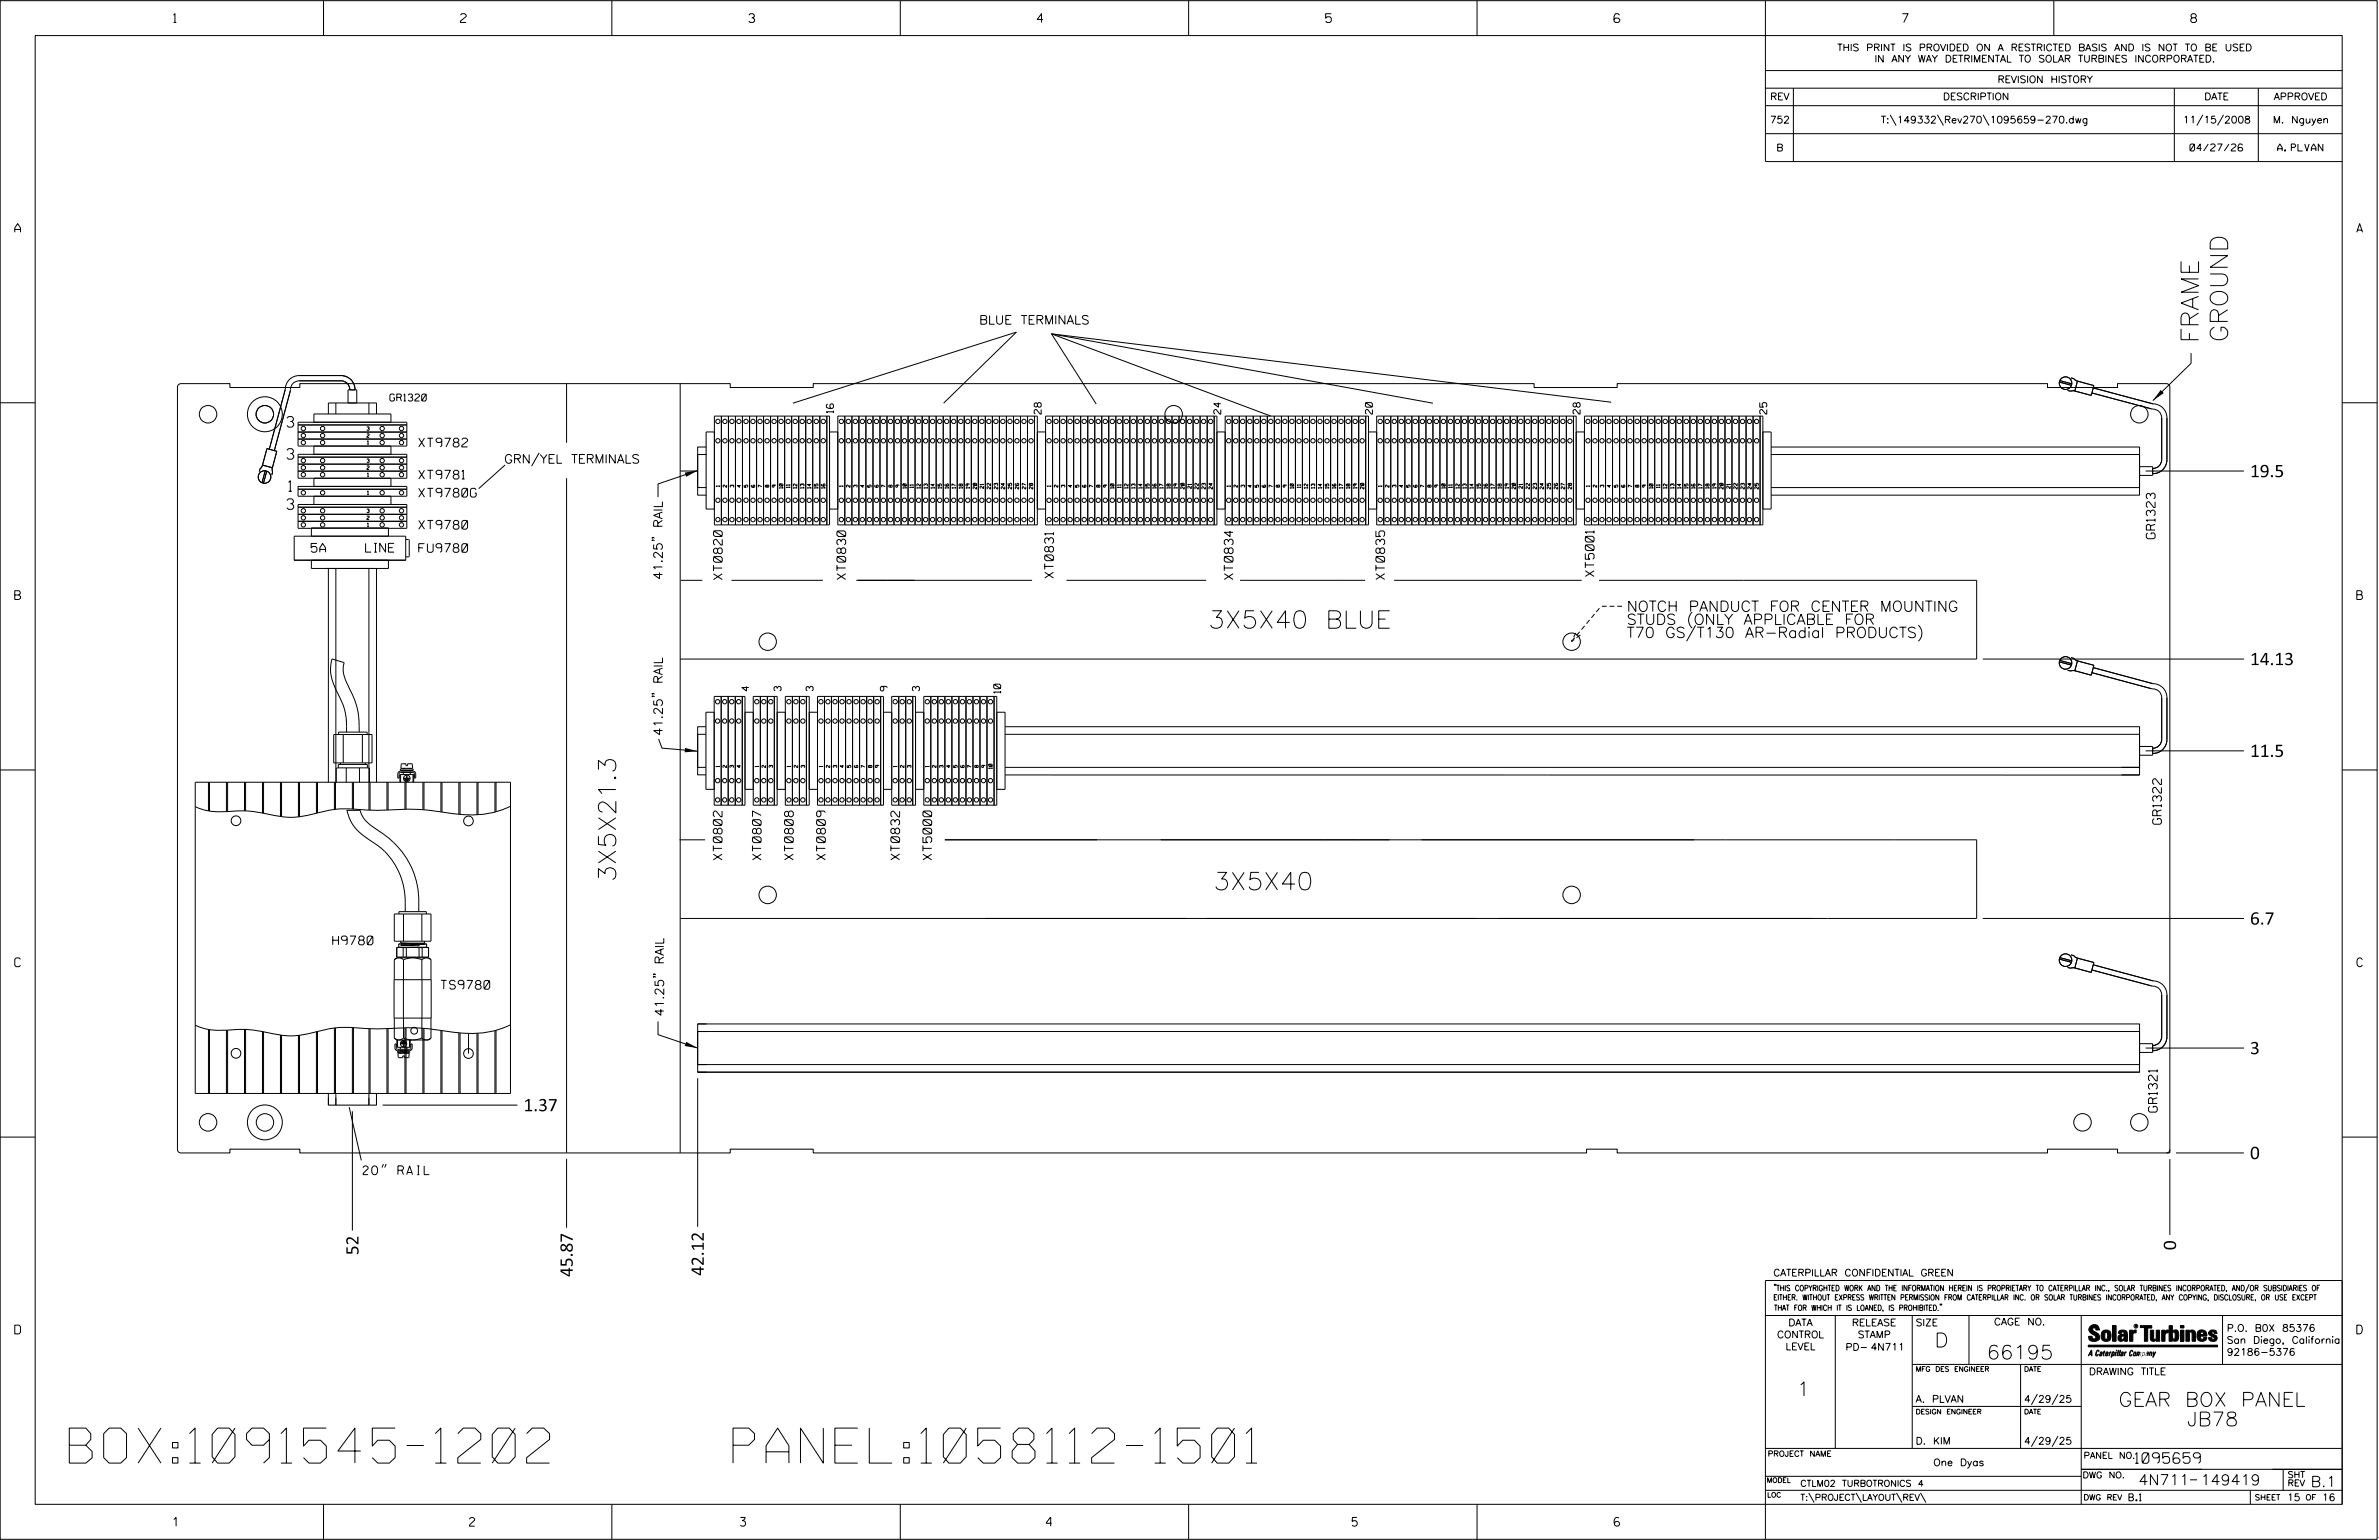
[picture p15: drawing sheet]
<svg xmlns="http://www.w3.org/2000/svg" width="864mm" height="559mm" viewBox="0 0 864 559" stroke-linecap="round" stroke-linejoin="round" font-family="sans-serif">
<defs><g id="words">
<g font-size="12.7">
<text x="25.1" y="530.9">BOX:1091545-1202</text>
<text x="246.7" y="530.9">PANEL:1058112-1501</text>
</g>
<g font-size="6.3">
<text x="798.1" y="124.5" transform="rotate(-90 798.1 124.5)">FRAME</text>
<text x="808.7" y="124.2" transform="rotate(-90 808.7 124.2)">GROUND</text>
<text x="438.6" y="228">3X5X40 BLUE</text>
<text x="223.6" y="320" transform="rotate(-90 223.6 320)">3X5X21.3</text>
<text x="440.5" y="322.9">3X5X40</text>
</g>
<g font-size="5.1">
<text x="702.3" y="488.8">D</text>
<text x="721.2" y="493.2">66195</text>
<text x="652.2" y="506.5">1</text>
<text x="769" y="510.3">GEAR BOX PANEL</text>
<text x="793.9" y="517.4">JB78</text>
</g>
<g font-size="4.4">
<text x="816.8" y="173.1">19.5</text>
<text x="816.8" y="241.4">14.13</text>
<text x="816.8" y="274.7">11.5</text>
<text x="816.8" y="335.5">6.7</text>
<text x="816.8" y="382.5">3</text>
<text x="190" y="403.2">1.37</text>
<text x="816.8" y="420.6">0</text>
<text x="130.1" y="455.4" transform="rotate(-90 130.1 455.4)">52</text>
<text x="789.9" y="453.6" transform="rotate(-90 789.9 453.6)">0</text>
<text x="207.9" y="463.3" transform="rotate(-90 207.9 463.3)">45.87</text>
<text x="255.5" y="462.9" transform="rotate(-90 255.5 462.9)">42.12</text>
</g>
<g font-size="3.8">
<text x="104.1" y="155">3</text>
<text x="104.1" y="166.6">3</text>
<text x="104.8" y="178.3">1</text>
<text x="104.1" y="184.8">3</text>
<text x="590.5" y="221.9">NOTCH PANDUCT FOR CENTER MOUNTING</text>
<text x="590.5" y="226.6">STUDS (ONLY APPLICABLE FOR</text>
<text x="590.5" y="231.4">T70 GS/T130 AR-Radial PRODUCTS)</text>
<text x="775.1" y="531">1095659</text>
<text x="776.3" y="538.9">4N711</text>
<text x="798.8" y="538.9">149419</text>
<text x="838.8" y="539.5">B.1</text>
</g>
<g font-size="3.2">
<text x="63" y="8.2">1</text>
<text x="167.2" y="8.2">2</text>
<text x="271.8" y="8.2">3</text>
<text x="376.5" y="8.2">4</text>
<text x="481.2" y="8.2">5</text>
<text x="690.6" y="8.2">7</text>
<text x="795.3" y="8.2">8</text>
<text x="5.4" y="84.3">A</text>
<text x="855.5" y="84.3">A</text>
<text x="355.5" y="117.6">BLUE TERMINALS</text>
<text x="152" y="162.2">XT9782</text>
<text x="152" y="173.8">XT9781</text>
<text x="183" y="168.1">GRN/YEL TERMINALS</text>
<text x="152" y="180.4">XT9780G</text>
<text x="152" y="192">XT9780</text>
<text x="782.3" y="195.5" transform="rotate(-90 782.3 195.5)">GR1323</text>
<text x="113" y="200.4">5A</text>
<text x="132.7" y="200.3">LINE</text>
<text x="152" y="200.4">FU9780</text>
<text x="382.4" y="209.7" transform="rotate(-90 382.4 209.7)">XT0831</text>
<text x="578.7" y="209.2" transform="rotate(-90 578.7 209.2)">XT5001</text>
<text x="240.4" y="210.4" transform="rotate(-90 240.4 210.4)">41.25&quot; RAIL</text>
<text x="262.2" y="210.3" transform="rotate(-90 262.2 210.3)">XT0820</text>
<text x="307" y="210.2" transform="rotate(-90 307 210.2)">XT0830</text>
<text x="447.6" y="210.2" transform="rotate(-90 447.6 210.2)">XT0834</text>
<text x="502.6" y="210.2" transform="rotate(-90 502.6 210.2)">XT0835</text>
<text x="5.4" y="217.5">B</text>
<text x="855.6" y="217.5">B</text>
<text x="240.5" y="267" transform="rotate(-90 240.5 267)">41.25&quot; RAIL</text>
<text x="784.6" y="299.1" transform="rotate(-90 784.6 299.1)">GR1322</text>
<text x="326.6" y="312" transform="rotate(-90 326.6 312)">XT0832</text>
<text x="262.1" y="312" transform="rotate(-90 262.1 312)">XT0802</text>
<text x="276.3" y="312" transform="rotate(-90 276.3 312)">XT0807</text>
<text x="288" y="312" transform="rotate(-90 288 312)">XT0808</text>
<text x="299.6" y="312" transform="rotate(-90 299.6 312)">XT0809</text>
<text x="338.2" y="312" transform="rotate(-90 338.2 312)">XT5000</text>
<text x="120.8" y="342.8">H9780</text>
<text x="5.4" y="350.8">C</text>
<text x="855.6" y="350.8">C</text>
<text x="160" y="358.9">TS9780</text>
<text x="240.9" y="368.8" transform="rotate(-90 240.9 368.8)">41.25&quot; RAIL</text>
<text x="783.1" y="403.5" transform="rotate(-90 783.1 403.5)">GR1321</text>
<text x="131.8" y="426.2">20&quot; RAIL</text>
<text x="5.4" y="484">D</text>
<text x="855.6" y="484">D</text>
<text x="62.8" y="553.8">1</text>
<text x="170.4" y="553.8">2</text>
<text x="268.8" y="553.8">3</text>
<text x="379.8" y="553.8">4</text>
<text x="490.8" y="553.8">5</text>
<text x="585.9" y="553.8">6</text>
</g>
<g font-size="2.5">
<text x="666.9" y="18.5">THIS PRINT IS PROVIDED ON A RESTRICTED BASIS AND IS NOT TO BE USED</text>
<text x="680.5" y="22.6">IN ANY WAY DETRIMENTAL TO SOLAR TURBINES INCORPORATED.</text>
<text x="725.1" y="30">REVISION HISTORY</text>
<text x="642.6" y="36.3">REV</text>
<text x="705.3" y="36.3">DESCRIPTION</text>
<text x="800.2" y="36.3">DATE</text>
<text x="825.4" y="36.3">APPROVED</text>
<text x="642.5" y="44.7">752</text>
<text x="682.8" y="44.7">T:\149332\Rev270\1095659-270.dwg</text>
<text x="792.4" y="44.7">11/15/2008</text>
<text x="825.1" y="44.7">M. Nguyen</text>
<text x="644.8" y="54.8">B</text>
<text x="795" y="54.8">04/27/26</text>
<text x="826.8" y="54.8">A. PLVAN</text>
<text x="141.5" y="145.5">GR1320</text>
<text x="302.6" y="149.8" transform="rotate(-90 302.6 149.8)">16</text>
<text x="378" y="150.3" transform="rotate(-90 378 150.3)">28</text>
<text x="443.2" y="150.3" transform="rotate(-90 443.2 150.3)">24</text>
<text x="498.2" y="150.3" transform="rotate(-90 498.2 150.3)">20</text>
<text x="573.6" y="150.3" transform="rotate(-90 573.6 150.3)">28</text>
<text x="641.3" y="150.3" transform="rotate(-90 641.3 150.3)">25</text>
<text x="271.9" y="250.7" transform="rotate(-90 271.9 250.7)">4</text>
<text x="283.5" y="250.7" transform="rotate(-90 283.5 250.7)">3</text>
<text x="295.2" y="250.7" transform="rotate(-90 295.2 250.7)">3</text>
<text x="322.1" y="250.7" transform="rotate(-90 322.1 250.7)">9</text>
<text x="333.8" y="250.7" transform="rotate(-90 333.8 250.7)">3</text>
<text x="363.3" y="251.5" transform="rotate(-90 363.3 251.5)">10</text>
<text x="643.8" y="463">CATERPILLAR CONFIDENTIAL GREEN</text>
<text x="645.1" y="485.5">CONTROL</text>
<text x="649.2" y="481.1">DATA</text>
<text x="672.3" y="481.1">RELEASE</text>
<text x="674.4" y="485.5">STAMP</text>
<text x="695.4" y="481.1">SIZE</text>
<text x="723.8" y="480.8">CAGE NO.</text>
<text x="808.4" y="483.1">P.O. B0X 85376</text>
<text x="648.2" y="489.8">LEVEL</text>
<text x="669.9" y="490">PD- 4N711</text>
<text x="808.4" y="487.5">San Diego, California</text>
<text x="808.4" y="491.8">92186-5376</text>
<text x="758.3" y="498.9">DRAWING TITLE</text>
<text x="695.4" y="508.9">A. PLVAN</text>
<text x="734.8" y="508.9">4/29/25</text>
<text x="695.4" y="524.1">D. KIM</text>
<text x="734.8" y="524.1">4/29/25</text>
<text x="701.8" y="531.9">One Dyas</text>
<text x="772.8" y="544.6">B.1</text>
<text x="830.2" y="544.6">15</text>
<text x="842.9" y="544.6">16</text>
</g>
<g font-size="2.3">
<text x="756.4" y="529.2">PANEL NO.</text>
<text x="653.5" y="539.4">CTLM02 TURBOTRONICS 4</text>
<text x="756" y="536.3">DWG NO.</text>
<text x="830.4" y="539.3">REV</text>
<text x="830.4" y="536.2">SHT</text>
<text x="653.5" y="544.5">T:\PROJECT\LAYOUT\REV\</text>
</g>
<g font-size="2">
<text x="643.8" y="468.4">&quot;THIS COPYRIGHTED WORK AND THE INFORMATION HEREIN IS PROPRIETARY TO CATERPILLAR INC., SOLAR TURBINES INCORPORATED, AND/OR SUBSIDIARIES OF</text>
<text x="643.8" y="471.8">EITHER. WITHOUT EXPRESS WRITTEN PERMISSION FROM CATERPILLAR INC. OR SOLAR TURBINES INCORPORATED, ANY COPYING, DISCLOSURE, OR USE EXCEPT</text>
<text x="644" y="475.6">THAT FOR WHICH IT IS LOANED, IS PROHIBITED.&quot;</text>
<text x="641.7" y="528.5">PROJECT NAME</text>
<text x="756.3" y="544.3">DWG REV</text>
<text x="818.5" y="544.3">SHEET</text>
<text x="836.9" y="544.3">OF</text>
</g>
<g font-size="1.8">
<text x="695.4" y="497.6">MFG DES ENGINEER</text>
<text x="734.8" y="497.6">DATE</text>
<text x="695.4" y="513.1">DESIGN ENGINEER</text>
<text x="734.8" y="513.1">DATE</text>
<text x="641.3" y="538">MODEL</text>
<text x="641.5" y="543.3">LOC</text>
</g>
<g font-size="1.3">
<text x="133.2" y="158.7">2</text>
<text x="133.2" y="156.1">3</text>
<text x="133.4" y="161.2">1</text>
<text x="133.2" y="167.8">3</text>
<text x="133.2" y="170.3">2</text>
<text x="133.4" y="172.9">1</text>
<text x="133.4" y="179.4">1</text>
<text x="261.2" y="176.6" transform="rotate(-90 261.2 176.6)">1</text>
<text x="263.8" y="176.8" transform="rotate(-90 263.8 176.8)">2</text>
<text x="266.3" y="176.8" transform="rotate(-90 266.3 176.8)">3</text>
<text x="268.9" y="176.8" transform="rotate(-90 268.9 176.8)">4</text>
<text x="271.4" y="176.8" transform="rotate(-90 271.4 176.8)">5</text>
<text x="274" y="176.8" transform="rotate(-90 274 176.8)">6</text>
<text x="276.5" y="176.8" transform="rotate(-90 276.5 176.8)">7</text>
<text x="279.1" y="176.8" transform="rotate(-90 279.1 176.8)">8</text>
<text x="281.6" y="176.8" transform="rotate(-90 281.6 176.8)">9</text>
<text x="284.2" y="177.2" transform="rotate(-90 284.2 177.2)">10</text>
<text x="286.7" y="177" transform="rotate(-90 286.7 177)">11</text>
<text x="289.3" y="177.2" transform="rotate(-90 289.3 177.2)">12</text>
<text x="291.8" y="177.2" transform="rotate(-90 291.8 177.2)">13</text>
<text x="294.4" y="177.2" transform="rotate(-90 294.4 177.2)">14</text>
<text x="296.9" y="177.2" transform="rotate(-90 296.9 177.2)">15</text>
<text x="299.5" y="177.2" transform="rotate(-90 299.5 177.2)">16</text>
<text x="306" y="176.6" transform="rotate(-90 306 176.6)">1</text>
<text x="308.6" y="176.8" transform="rotate(-90 308.6 176.8)">2</text>
<text x="311.1" y="176.8" transform="rotate(-90 311.1 176.8)">3</text>
<text x="313.7" y="176.8" transform="rotate(-90 313.7 176.8)">4</text>
<text x="316.2" y="176.8" transform="rotate(-90 316.2 176.8)">5</text>
<text x="318.8" y="176.8" transform="rotate(-90 318.8 176.8)">6</text>
<text x="321.3" y="176.8" transform="rotate(-90 321.3 176.8)">7</text>
<text x="323.9" y="176.8" transform="rotate(-90 323.9 176.8)">8</text>
<text x="326.4" y="176.8" transform="rotate(-90 326.4 176.8)">9</text>
<text x="329" y="177.2" transform="rotate(-90 329 177.2)">10</text>
<text x="331.5" y="177" transform="rotate(-90 331.5 177)">11</text>
<text x="334.1" y="177.2" transform="rotate(-90 334.1 177.2)">12</text>
<text x="336.6" y="177.2" transform="rotate(-90 336.6 177.2)">13</text>
<text x="339.2" y="177.2" transform="rotate(-90 339.2 177.2)">14</text>
<text x="341.7" y="177.2" transform="rotate(-90 341.7 177.2)">15</text>
<text x="344.3" y="177.2" transform="rotate(-90 344.3 177.2)">16</text>
<text x="346.8" y="177.2" transform="rotate(-90 346.8 177.2)">17</text>
<text x="349.4" y="177.2" transform="rotate(-90 349.4 177.2)">18</text>
<text x="351.9" y="177.2" transform="rotate(-90 351.9 177.2)">19</text>
<text x="354.5" y="177.4" transform="rotate(-90 354.5 177.4)">20</text>
<text x="357" y="177.2" transform="rotate(-90 357 177.2)">21</text>
<text x="359.6" y="177.4" transform="rotate(-90 359.6 177.4)">22</text>
<text x="362.1" y="177.4" transform="rotate(-90 362.1 177.4)">23</text>
<text x="364.7" y="177.4" transform="rotate(-90 364.7 177.4)">24</text>
<text x="367.2" y="177.4" transform="rotate(-90 367.2 177.4)">25</text>
<text x="369.8" y="177.4" transform="rotate(-90 369.8 177.4)">26</text>
<text x="372.3" y="177.4" transform="rotate(-90 372.3 177.4)">27</text>
<text x="374.9" y="177.4" transform="rotate(-90 374.9 177.4)">28</text>
<text x="381.4" y="176.6" transform="rotate(-90 381.4 176.6)">1</text>
<text x="384" y="176.8" transform="rotate(-90 384 176.8)">2</text>
<text x="386.5" y="176.8" transform="rotate(-90 386.5 176.8)">3</text>
<text x="389.1" y="176.8" transform="rotate(-90 389.1 176.8)">4</text>
<text x="391.6" y="176.8" transform="rotate(-90 391.6 176.8)">5</text>
<text x="396.8" y="176.8" transform="rotate(-90 396.8 176.8)">7</text>
<text x="399.3" y="176.8" transform="rotate(-90 399.3 176.8)">8</text>
<text x="401.9" y="176.8" transform="rotate(-90 401.9 176.8)">9</text>
<text x="404.4" y="177.2" transform="rotate(-90 404.4 177.2)">10</text>
<text x="407" y="177" transform="rotate(-90 407 177)">11</text>
<text x="409.5" y="177.2" transform="rotate(-90 409.5 177.2)">12</text>
<text x="412.1" y="177.2" transform="rotate(-90 412.1 177.2)">13</text>
<text x="414.6" y="177.2" transform="rotate(-90 414.6 177.2)">14</text>
<text x="417.2" y="177.2" transform="rotate(-90 417.2 177.2)">15</text>
<text x="419.7" y="177.2" transform="rotate(-90 419.7 177.2)">16</text>
<text x="422.3" y="177.2" transform="rotate(-90 422.3 177.2)">17</text>
<text x="424.8" y="177.2" transform="rotate(-90 424.8 177.2)">18</text>
<text x="427.4" y="177.2" transform="rotate(-90 427.4 177.2)">19</text>
<text x="429.9" y="177.4" transform="rotate(-90 429.9 177.4)">20</text>
<text x="432.5" y="177.2" transform="rotate(-90 432.5 177.2)">21</text>
<text x="435" y="177.4" transform="rotate(-90 435 177.4)">22</text>
<text x="437.6" y="177.4" transform="rotate(-90 437.6 177.4)">23</text>
<text x="440.1" y="177.4" transform="rotate(-90 440.1 177.4)">24</text>
<text x="446.7" y="176.6" transform="rotate(-90 446.7 176.6)">1</text>
<text x="449.2" y="176.8" transform="rotate(-90 449.2 176.8)">2</text>
<text x="451.8" y="176.8" transform="rotate(-90 451.8 176.8)">3</text>
<text x="454.3" y="176.8" transform="rotate(-90 454.3 176.8)">4</text>
<text x="456.9" y="176.8" transform="rotate(-90 456.9 176.8)">5</text>
<text x="459.4" y="176.8" transform="rotate(-90 459.4 176.8)">6</text>
<text x="462" y="176.8" transform="rotate(-90 462 176.8)">7</text>
<text x="464.5" y="176.8" transform="rotate(-90 464.5 176.8)">8</text>
<text x="467.1" y="176.8" transform="rotate(-90 467.1 176.8)">9</text>
<text x="469.6" y="177.2" transform="rotate(-90 469.6 177.2)">10</text>
<text x="472.2" y="177" transform="rotate(-90 472.2 177)">11</text>
<text x="474.7" y="177.2" transform="rotate(-90 474.7 177.2)">12</text>
<text x="477.3" y="177.2" transform="rotate(-90 477.3 177.2)">13</text>
<text x="479.8" y="177.2" transform="rotate(-90 479.8 177.2)">14</text>
<text x="482.4" y="177.2" transform="rotate(-90 482.4 177.2)">15</text>
<text x="484.9" y="177.2" transform="rotate(-90 484.9 177.2)">16</text>
<text x="487.5" y="177.2" transform="rotate(-90 487.5 177.2)">17</text>
<text x="490" y="177.2" transform="rotate(-90 490 177.2)">18</text>
<text x="492.6" y="177.2" transform="rotate(-90 492.6 177.2)">19</text>
<text x="495.1" y="177.4" transform="rotate(-90 495.1 177.4)">20</text>
<text x="501.7" y="176.6" transform="rotate(-90 501.7 176.6)">1</text>
<text x="504.2" y="176.8" transform="rotate(-90 504.2 176.8)">2</text>
<text x="506.8" y="176.8" transform="rotate(-90 506.8 176.8)">3</text>
<text x="509.3" y="176.8" transform="rotate(-90 509.3 176.8)">4</text>
<text x="511.9" y="176.8" transform="rotate(-90 511.9 176.8)">5</text>
<text x="514.4" y="176.8" transform="rotate(-90 514.4 176.8)">6</text>
<text x="517" y="176.8" transform="rotate(-90 517 176.8)">7</text>
<text x="519.5" y="176.8" transform="rotate(-90 519.5 176.8)">8</text>
<text x="522.1" y="176.8" transform="rotate(-90 522.1 176.8)">9</text>
<text x="524.6" y="177.2" transform="rotate(-90 524.6 177.2)">10</text>
<text x="527.2" y="177" transform="rotate(-90 527.2 177)">11</text>
<text x="529.7" y="177.2" transform="rotate(-90 529.7 177.2)">12</text>
<text x="532.3" y="177.2" transform="rotate(-90 532.3 177.2)">13</text>
<text x="534.8" y="177.2" transform="rotate(-90 534.8 177.2)">14</text>
<text x="537.4" y="177.2" transform="rotate(-90 537.4 177.2)">15</text>
<text x="539.9" y="177.2" transform="rotate(-90 539.9 177.2)">16</text>
<text x="542.5" y="177.2" transform="rotate(-90 542.5 177.2)">17</text>
<text x="545" y="177.2" transform="rotate(-90 545 177.2)">18</text>
<text x="547.6" y="177.2" transform="rotate(-90 547.6 177.2)">19</text>
<text x="550.1" y="177.4" transform="rotate(-90 550.1 177.4)">20</text>
<text x="552.7" y="177.2" transform="rotate(-90 552.7 177.2)">21</text>
<text x="555.2" y="177.4" transform="rotate(-90 555.2 177.4)">22</text>
<text x="557.8" y="177.4" transform="rotate(-90 557.8 177.4)">23</text>
<text x="560.3" y="177.4" transform="rotate(-90 560.3 177.4)">24</text>
<text x="562.9" y="177.4" transform="rotate(-90 562.9 177.4)">25</text>
<text x="565.4" y="177.4" transform="rotate(-90 565.4 177.4)">26</text>
<text x="568" y="177.4" transform="rotate(-90 568 177.4)">27</text>
<text x="570.5" y="177.4" transform="rotate(-90 570.5 177.4)">28</text>
<text x="577.1" y="176.6" transform="rotate(-90 577.1 176.6)">1</text>
<text x="579.6" y="176.8" transform="rotate(-90 579.6 176.8)">2</text>
<text x="582.2" y="176.8" transform="rotate(-90 582.2 176.8)">3</text>
<text x="584.7" y="176.8" transform="rotate(-90 584.7 176.8)">4</text>
<text x="587.3" y="176.8" transform="rotate(-90 587.3 176.8)">5</text>
<text x="589.8" y="176.8" transform="rotate(-90 589.8 176.8)">6</text>
<text x="592.4" y="176.8" transform="rotate(-90 592.4 176.8)">7</text>
<text x="594.9" y="176.8" transform="rotate(-90 594.9 176.8)">8</text>
<text x="597.5" y="176.8" transform="rotate(-90 597.5 176.8)">9</text>
<text x="600" y="177.2" transform="rotate(-90 600 177.2)">10</text>
<text x="602.6" y="177" transform="rotate(-90 602.6 177)">11</text>
<text x="605.1" y="177.2" transform="rotate(-90 605.1 177.2)">12</text>
<text x="607.7" y="177.2" transform="rotate(-90 607.7 177.2)">13</text>
<text x="610.2" y="177.2" transform="rotate(-90 610.2 177.2)">14</text>
<text x="612.8" y="177.2" transform="rotate(-90 612.8 177.2)">15</text>
<text x="615.3" y="177.2" transform="rotate(-90 615.3 177.2)">16</text>
<text x="617.9" y="177.2" transform="rotate(-90 617.9 177.2)">17</text>
<text x="620.4" y="177.2" transform="rotate(-90 620.4 177.2)">18</text>
<text x="623" y="177.2" transform="rotate(-90 623 177.2)">19</text>
<text x="625.5" y="177.4" transform="rotate(-90 625.5 177.4)">20</text>
<text x="628.1" y="177.2" transform="rotate(-90 628.1 177.2)">21</text>
<text x="630.6" y="177.4" transform="rotate(-90 630.6 177.4)">22</text>
<text x="633.2" y="177.4" transform="rotate(-90 633.2 177.4)">23</text>
<text x="635.7" y="177.4" transform="rotate(-90 635.7 177.4)">24</text>
<text x="638.3" y="177.4" transform="rotate(-90 638.3 177.4)">25</text>
<text x="133.2" y="186">3</text>
<text x="133.2" y="188.5">2</text>
<text x="133.4" y="191.1">1</text>
<text x="261.1" y="278.3" transform="rotate(-90 261.1 278.3)">1</text>
<text x="263.7" y="278.5" transform="rotate(-90 263.7 278.5)">2</text>
<text x="266.3" y="278.5" transform="rotate(-90 266.3 278.5)">3</text>
<text x="268.8" y="278.5" transform="rotate(-90 268.8 278.5)">4</text>
<text x="275.3" y="278.3" transform="rotate(-90 275.3 278.3)">1</text>
<text x="277.9" y="278.5" transform="rotate(-90 277.9 278.5)">2</text>
<text x="280.4" y="278.5" transform="rotate(-90 280.4 278.5)">3</text>
<text x="287" y="278.3" transform="rotate(-90 287 278.3)">1</text>
<text x="289.5" y="278.5" transform="rotate(-90 289.5 278.5)">2</text>
<text x="292.1" y="278.5" transform="rotate(-90 292.1 278.5)">3</text>
<text x="298.6" y="278.3" transform="rotate(-90 298.6 278.3)">1</text>
<text x="301.2" y="278.5" transform="rotate(-90 301.2 278.5)">2</text>
<text x="303.7" y="278.5" transform="rotate(-90 303.7 278.5)">3</text>
<text x="306.3" y="278.5" transform="rotate(-90 306.3 278.5)">4</text>
<text x="308.8" y="278.5" transform="rotate(-90 308.8 278.5)">5</text>
<text x="311.4" y="278.5" transform="rotate(-90 311.4 278.5)">6</text>
<text x="313.9" y="278.5" transform="rotate(-90 313.9 278.5)">7</text>
<text x="316.5" y="278.5" transform="rotate(-90 316.5 278.5)">8</text>
<text x="319" y="278.5" transform="rotate(-90 319 278.5)">9</text>
<text x="325.6" y="278.3" transform="rotate(-90 325.6 278.3)">1</text>
<text x="328.1" y="278.5" transform="rotate(-90 328.1 278.5)">2</text>
<text x="330.7" y="278.5" transform="rotate(-90 330.7 278.5)">3</text>
<text x="337.2" y="278.3" transform="rotate(-90 337.2 278.3)">1</text>
<text x="339.8" y="278.5" transform="rotate(-90 339.8 278.5)">2</text>
<text x="342.3" y="278.5" transform="rotate(-90 342.3 278.5)">3</text>
<text x="344.9" y="278.5" transform="rotate(-90 344.9 278.5)">4</text>
<text x="347.4" y="278.5" transform="rotate(-90 347.4 278.5)">5</text>
<text x="352.5" y="278.5" transform="rotate(-90 352.5 278.5)">7</text>
<text x="355.1" y="278.5" transform="rotate(-90 355.1 278.5)">8</text>
<text x="357.6" y="278.5" transform="rotate(-90 357.6 278.5)">9</text>
<text x="360.2" y="278.9" transform="rotate(-90 360.2 278.9)">10</text>
</g>
<text font-size=".9" x="775.1" y="481.7">R</text>
</g></defs>
<g fill="none" stroke="#000" stroke-width=".36">
<path d="M.1 .2h862.8v558.4h-862.8zM12.8 12.9h837.4v533h-837.4zM117.4 .2v12.7M222.1 .2v12.7M326.8 .2v12.7M431.5 .2v12.7M536.2 .2v12.7M587.9 5.5l-.5-.5h-1l-.5 1v1.7l.5 .4h1l.6-.4v-.6l-.6-.5h-1l-.5 .5M640.9 .2v58.4h209.3M745.6 .2v12.7M640.9 25.6h209.3M640.9 32h209.3"/>
<path d="M640.9 38.3h209.3M651 32v26.6M789.3 32v26.6M819.8 32v26.6M640.9 48.5h209.3M686.2 41.7l2.1 3.8M703.3 41.7l2.2 3.8M719.9 41.7l2.1 3.8M799.6 41.7l-2.1 3.8M807.2 41.7l-2.2 3.8M64.8 139.6l.9-.4h17.8v1.4h25.3v-1.4h156.3v1.4h30.1v-1.4h261.7v1.4h30.2v-1.4h156.2v1.4h25.4v-1.4h17.7a1.26 1.26 0 0 1 1.3 1.3v276.6a1.21 1.21 0 0 1-1.3 1.3h-17.7v-1.4h-25.4v1.4h-156.2v-1.4h-11.2v1.4h-280.7v-1.4h-30.1v1.4h-156.3v-1.4h-25.3v1.4l-18.1-.1-.8-.5-.2-.7v-276.6zM205.7 139.1v21.6"/>
<path d="M246.9 139.1v279.2M381.7 121.1l79.6 29.9M381.7 121.1l16.2 25.5M381.7 121.1l138.5 25.2M381.7 121.1l203.2 24.8M747.6 138.6l4.3 1.2M747.7 138.1l4.4 1.2M751.8 137.1l1 .3 1.6 1M754.1 138.3l6 1.6-1 3.6-5.9-1.6zM795.4 128.1v3.7l-13.9 13.6M.1 146.2h12.7M108.2 153.2h39.5v8.7h-39.5v-7.7h39.5"/>
<path d="M108.2 159.3h39.5M108.2 156.8h39.5M113.9 153.2v-3h28v3M119.2 150.2v-4h17.5v4M121.9 146.2v4M126.3 146.2v-4.7h3.2v4.7M127 141.5a3.1 3.1 0 0 0-3.2-3.3h-15.2a3.3 3.3 0 0 0-3.2 3.7l-5.8 21.6M128.9 141.5a5.1 5.1 0 0 0-5.1-5.2h-15.2a5.1 5.1 0 0 0-5.1 5.1l-5.7 21.6M133.9 146.2v4M259.3 156.7h-3v28h3M259.3 151h41.8v39.5h-41.8zM261.9 151v39.5"/>
<path d="M264.4 151v39.5M267 151v39.5M269.5 151v39.5M272.1 151v39.5M274.6 151v39.5M277.2 151v39.5M279.7 151v39.5M282.3 151v39.5M284.8 151v39.5M287.4 151v39.5M287.8 146.3l81.2-25.8-26.5 25.8M289.9 151v39.5"/>
<path d="M292.5 151v39.5M295 151v39.5M297.6 151v39.5M300.1 151v39.5M301.1 156.7h3M306.7 151v39.5M309.2 151v39.5M311.8 151v39.5M314.3 151v39.5M316.9 151v39.5M319.4 151v39.5M322 151v39.5"/>
<path d="M324.5 151v39.5M327.1 151v39.5M329.6 151v39.5M332.2 151v39.5M334.8 151v39.5M337.3 151v39.5M339.8 151v39.5M342.4 151v39.5M344.9 151v39.5M347.5 151v39.5M350 151v39.5M352.6 151v39.5"/>
<path d="M355.1 151v39.5M357.7 151v39.5M360.3 151v39.5M362.8 151v39.5M365.3 151v39.5M367.9 151v39.5M370.5 151v39.5M373 151v39.5M376.6 156.7h3M376.6 151v39.5h-72.5v-39.5h71.4v39.5M382.1 151v39.5M384.6 151v39.5"/>
<path d="M387.2 151v39.5M389.7 151v39.5M392.3 151v39.5M394.9 151v39.5M397.4 151v39.5M399.9 151v39.5M402.5 151v39.5M405.1 151v39.5M407.6 151v39.5M410.1 151v39.5M412.7 151v39.5M415.3 151v39.5"/>
<path d="M417.8 151v39.5M420.3 151v39.5M422.9 151v39.5M425.4 151v39.5M428 151v39.5M430.6 151v39.5M433.1 151v39.5M435.6 151v39.5M438.2 151v39.5M441.7 156.7h3M441.7 151v39.5h-62.1v-39.5h61.2v39.5M447.3 151v39.5"/>
<path d="M449.9 151v39.5M452.4 151v39.5M454.9 151v39.5M457.5 151v39.5M460.1 151v39.5M462.6 151v39.5M465.2 151v39.5M467.7 151v39.5M470.3 151v39.5M472.8 151v39.5M475.4 151v39.5M477.9 151v39.5"/>
<path d="M480.4 151v39.5M483 151v39.5M485.6 151v39.5M488.1 151v39.5M490.7 151v39.5M493.2 151v39.5M496.8 156.7h2.9M496.8 151v39.5h-52.1v-39.5h51.1v39.5M502.3 151v39.5M504.9 151v39.5M507.4 151v39.5M510 151v39.5"/>
<path d="M512.5 151v39.5M515.1 151v39.5M517.6 151v39.5M520.2 151v39.5M522.7 151v39.5M525.3 151v39.5M527.8 151v39.5M530.4 151v39.5M532.9 151v39.5M535.5 151v39.5M538 151v39.5M540.6 151v39.5"/>
<path d="M543.1 151v39.5M545.7 151v39.5M548.2 151v39.5M550.8 151v39.5M553.3 151v39.5M555.9 151v39.5M558.4 151v39.5M561 151v39.5M563.5 151v39.5M566.1 151v39.5M568.6 151v39.5M572.2 156.7h3"/>
<path d="M572.2 151v39.5h-72.5v-39.5h71.5v39.5M577.7 151v39.5M580.3 151v39.5M582.8 151v39.5M585.4 151v39.5M587.9 151v39.5M590.5 151v39.5M593 151v39.5M595.6 151v39.5M598.1 151v39.5M600.7 151v39.5M603.2 151v39.5"/>
<path d="M605.8 151v39.5M608.3 151v39.5M610.9 151v39.5M613.4 151v39.5M616 151v39.5M618.5 151v39.5M621.1 151v39.5M623.6 151v39.5M626.2 151v39.5M628.7 151v39.5M631.3 151v39.5M633.8 151v39.5"/>
<path d="M636.4 151v39.5M639.9 156.7h3v28h-3M639.9 151v39.5h-64.7v-39.5h63.7v39.5M750.6 141.7l1.1 .3 1.7-.1M759.4 142.6l21.6 5.8a3.4 3.4 0 0 1 3.7 3.2v15.2a3.2 3.2 0 0 1-3.3 3.2M759.9 140.8l21.6 5.7a5.1 5.1 0 0 1 5.1 5.1v15.2a5.1 5.1 0 0 1-5.2 5.1M850.2 146.2h12.7M95.4 168.5l-1 1.6-.3 1M96.3 170.8l-1.2 4.4M96.8 171l-1.2 4.3M96.9 162.8l3.6 1-1.6 5.9-3.6-.9zM98.9 169.5l.1 1.7-.3 1.1"/>
<path d="M108.2 164.9h39.5v8.6h-39.5v-7.6h39.5M108.2 176.5h39.5v3.6h-39.5v-2.6h39.5M108.2 171h39.5M108.2 168.4h39.5M113.9 161.9v3M113.9 173.5v3M141.9 161.9v3M141.9 173.5v3M183.3 168.7l-9.5 8.6M195.7 164.3l-2.7 4.9M205.7 173.5v244.8M246.9 170.9h6.4"/>
<path d="M253.3 170.7l-14.4 4.9v4.8M256.4 164.9h-3.1v12h3.1M256.4 162.2h-3.1v17.5h3.1M393.1 176l-.2 .6 .4 .2h.7l.2-.6h-.6l.2 .6M642.9 162.2h133.8v17.5h-133.8M642.9 164.9h133.8v12h-133.8M776.7 169.3h4.7v3.2h-4.7zM778.9 170.9h35.7M106.8 194.6h40.5v8.7h-40.5zM108.2 183.1h39.5v8.6h-39.5v-7.7h39.5M108.2 189.2h39.5M108.2 186.6h39.5"/>
<path d="M113 194.6v-3h28v3M113.9 180.1v3M141.9 180.1v3M147.3 195.8h1l.3 .2v5.8l-.3 .3h-1M236.8 195.9v.3v-.3l.8 .3M236.8 195v.3v-.3l.8 .3M301.1 184.7h3M376.6 184.7h3M441.7 184.7h3M496.8 184.7h2.9M572.2 184.7h3M119.2 206.3v77.5"/>
<path d="M121.9 206.3v77.5M133.9 206.3v87.7M136.7 206.3v77.5M141 203.3v3h-28v-3M247.2 210.6h7.8M265.5 210.6h33.2M310.8 210.6h63.8M387.1 210.6h50.8M450.1 210.6h45.4M506.1 210.6h68M580.5 210.6h137.1l-.1 28.5h-470.6M614.3 222.1a3.9 3.9 0 0 0 0 5.8"/>
<path d="M615.5 226.9l-3.2 5.8M696.4 226.9a3.9 3.9 0 0 1 0 5.8M719.8 239.1h94.8M747.7 239.6l4.4 1.2M751.8 238.6l1 .3 .9 .7 .7 .3M754.1 239.8l6 1.6-1 3.6-5.9-1.6zM236.9 252.6v.2v-.2l.7 .2M236.9 251.6v.3v-.3l.7 .3M259.3 252.7h11.1v39.5h-11.1zM259.3 258.4h-3v28h3M261.8 252.7v39.5M264.3 252.7v39.5"/>
<path d="M266.9 252.7v39.5M269.5 252.7v39.5M270.4 258.4h3M273.4 252.7h8.7v39.5h-8.7zM276 252.7v39.5M278.6 252.7v39.5M281.1 252.7v39.5M282.1 258.4h3M285.1 252.7h8.7v39.5h-8.7zM287.7 252.7v39.5M290.2 252.7v39.5M292.7 252.7v39.5"/>
<path d="M293.8 258.4h3M296.8 252.7h23.9v39.5h-23.9zM299.3 252.7v39.5M301.8 252.7v39.5M304.4 252.7v39.5M307 252.7v39.5M309.5 252.7v39.5M312 252.7v39.5M314.6 252.7v39.5M317.1 252.7v39.5M319.7 252.7v39.5M320.7 258.4h3"/>
<path d="M323.7 252.7h8.7v39.5h-8.7zM326.2 252.7v39.5M328.8 252.7v39.5M331.3 252.7v39.5M332.4 258.4h3M335.4 252.7h26.4v39.5h-26.4zM337.9 252.7v39.5M340.4 252.7v39.5M343 252.7v39.5M345.5 252.7v39.5M348.1 252.7v39.5M350.7 252.7v39.5"/>
<path d="M353.2 252.7v39.5M355.7 252.7v39.5M358.3 252.7v39.5M360.9 252.7v39.5M361.8 258.4h3v28h-3M747.6 240.2l4.3 1.1M750.6 243.2l1.1 .3h1.7M759.4 244.1l21.6 5.8a3.3 3.3 0 0 1 3.7 3.2v15.2a3.3 3.3 0 0 1-3.3 3.2M759.9 242.3l21.6 5.8a5.1 5.1 0 0 1 5.1 5v15.2a5.1 5.1 0 0 1-5.2 5.1M.1 279.4h12.7M121.1 266.5h13.9v10.3h-13.9zM122.8 278.6h10.5"/>
<path d="M122.8 278.6v-1.2h10.5v1.2M122.8 278.6l-.7 .1v5.1M122.9 266.5v-.9h10.4v.9M123.6 276.8v.6M124.6 266.5v10.3M125.7 278.6v5.2M130.4 265.6a27.9 27.9 0 0 0-3.7-16 12.9 12.9 0 0 1-1.9-9.2l-4.2-1.3a12.3 12.3 0 0 0 .4 8.9l.5 1.2a37.2 37.2 0 0 1 4 10.2l.3 6.2M130.5 278.6v5.2M131.6 266.5v10.3M132.6 276.8v.6M133.3 278.6l.8 .1v5.1M145.3 279h4.7v.6h-4.7z"/>
<path d="M145.7 277.2l1.7-.1v.7h.6v-.7h1.5l.3 1.7h-4.3zM146.4 279.6v.2M146.5 278.8v.2M148.8 278.8v.2M148.9 279.6v.2M239.1 268.1l1.2 3.4 13 1.1M256.3 266.5h-3v11.9h3M256.3 263.7h-3v17.5h3M348.9 277.7l-.2 .6 .4 .2h.7l.2-.6-.2-.2-.4 .2 .2 .6M364.8 278.4h411.9M364.8 266.5h411.9v11.9h-6.6M364.8 263.7h411.9v17.5h-6.6"/>
<path d="M776.7 270.9h4.7v3.1h-4.7zM778.9 272.5h35.7M850.2 279.4h12.7M70.9 283.8h114.4v113h-114.4zM75.7 283.8v10.5M76.1 283.8v10.5M82.2 283.8v10.7M82.6 283.8v10.7M88.8 283.8v10.4M89.1 283.8v10.4M95.3 283.8v11.2M95.7 283.8v11.3"/>
<path d="M101.8 283.8v12.5M102.2 283.8v12.5M108.3 283.8v12.6M108.7 283.8v12.6M114.9 283.8v11.3M115.3 283.8v11.2M121.4 283.8v9.9M121.8 283.8v9.9M127.9 283.8v9.8M128.3 283.8v9.8M134.3 283.8v10.2M140.5 283.8v10.1"/>
<path d="M140.9 283.8v10.1M144.7 280.1l.7-.3h4.5a1.01 1.01 0 0 1 1 1v1.5h-.5l-.2-1.9-4.9-.1-.4 .4v1.6h-.5v-1.5zM145.2 283.8v-2.7h5v2.7M145.4 281.1v2.7M146.4 280.3v.8M146.6 282.4h1l.1-1v1l1 .1zM146.9 282.8l1.5 .1zM147 283.8v9.9M147.1 283.2l1.1 .1zM147.4 283.8v9.9M148.9 280.3v.8M149.9 281.1v2.7"/>
<path d="M153.5 283.8v10M153.9 283.8v10M160.1 283.8v10.8M160.4 283.8v10.9M166.6 283.8v11.7M167 283.8v11.7M173.1 283.8v11.9M173.5 283.8v11.8M179.7 283.8v10.9M180.1 283.8v10.8M185.3 292.6a39.2 39.2 0 0 1-24.4 2.1 95.9 95.9 0 0 0-24-.7l-3.9-.1a43.5 43.5 0 0 0-19.9 1.6 29.3 29.3 0 0 1-16.4-.2 45.3 45.3 0 0 0-16-.7l-5.5-.5-4.3-1.4M270.4 286.4h3"/>
<path d="M282.1 286.4h3M293.8 286.4h3M320.7 286.4h3M332.4 286.4h3M364.8 281.2h411.9M246.7 304.7h9.2M342.9 304.7h374.6v28.6h-470.4M143.1 331.6h13.4v9.9h-13.4zM144.8 331.6v-.8h10v.8M146.5 331.6v9.9M152 330.8a36.5 36.5 0 0 0-.9-11.1 30.6 30.6 0 0 0-14.2-18.6 12.1 12.1 0 0 1-6.2-7.1h-4.8a18.6 18.6 0 0 0 9.8 11.8 25.3 25.3 0 0 1 11.4 21.6v3.4M153.1 331.6v9.9"/>
<path d="M719.8 333.3h94.8M143.1 355.5h13.4v13.9h-13.4zM143.1 348.3v7.2M144 343.9h2.4M144.6 347.3h.1M144.7 347.3v.2M144.7 342.5v1.2M144.7 343.7h10.2M144.7 342.5h10.2M144.7 343.7l-.7 .2M145.2 342.5h-.5M145.5 341.5v.7"/>
<path d="M145.5 342.2v.1M145.6 342.2l2 .1zM146.4 343.9v3.4M146.4 343.9h1.1M146.5 348.3a2.27 2.27 0 0 0-3.4 0M146.5 348.3v28.4M147.5 343.9h4.6M147.5 343.9v3.4M147.6 342.3l-2.1 .2M147.6 342.3l6.5 .3-8.6 .3 6.5 .3 .6-.7M152.1 343.9v3.4M152.1 343.9h1.1"/>
<path d="M153.1 348.3a7.9 7.9 0 0 0-6.6 0M153.1 348.3v7.2M153.2 355.5v13.9M153.2 343.9h2.3M153.2 343.9v3.4M153.7 342.2l.3 .3M154.1 341.5v.7h-8.6M154.4 342.5h.5M154.9 343.7l.7 .2M154.9 342.5v1.2M154.9 347.3v.2M155 347.3h.1"/>
<path d="M155.6 343.9l-.1 3.4h-11.5v-3.4M156.5 348.3a2.23 2.23 0 0 0-3.4 0M156.5 348.3v7.2M156.5 348.3l-.9-.8h-11.6l-.9 .8M237.3 354.3v.3v-.3l.8 .3M237.3 353.4v.3v-.3l.8 .3M747.6 348l4.3 1.2M747.7 347.5l4.4 1.2M750.6 351l1.1 .3h1.7M751.8 346.5l1 .3 1.6 .9M754.1 347.7l6 1.5-1 3.6-5.9-1.6zM759.4 352l21.6 5.8a3.3 3.3 0 0 1 3.7 3.2v15.2a3.2 3.2 0 0 1-3.3 3.1"/>
<path d="M759.9 350.1l21.6 5.8a5.1 5.1 0 0 1 5.1 5.1v15.2a5.1 5.1 0 0 1-5.2 5M75.7 373.6v23.2M76.1 373.6v23.2M82.2 373.8v23M82.6 373.8v23M88.8 373.5v23.3M89.1 373.5v23.3M95.3 374.3v22.5M95.7 374.4v22.4M101.8 375.6v21.2M102.2 375.6v21.2M108.3 375.7v21.1"/>
<path d="M108.7 375.7v21.1M114.9 374.4v22.4M115.3 374.3v22.5M121.4 373v23.8M121.8 373v23.8M127.9 372.9v23.9M128.3 372.9v23.9M133.9 373.3v27.7M134.3 373.3v23.5M140.5 373.2v23.6M140.9 373.2v23.6M143.1 376.7a2.34 2.34 0 0 0 3.4 0"/>
<path d="M143.1 376.7l.9 .7h11.6l.9-.7M143.1 369.4v7.3M143.4 378.8h.5v1.6l.4 .4 4.7-.1 .2-1.9h.4v1.5a.98 .98 0 0 1-.9 .9h-4.4a.98 .98 0 0 1-.9-.9zM144.1 377.4v2.6h4.8v-2.6M144.3 377.4v2.6M145.5 378.6l2 .2h-.9l-.2 .9v-.9zM145.7 378.2l1.5 .2zM146 377.9l1 .1zM146.5 376.7a8.2 8.2 0 0 0 6.6 0M147 373v23.8M147.4 373v23.8M148.7 377.4v2.6"/>
<path d="M153.1 376.7a2.3 2.3 0 0 0 3.4 0M153.1 369.4v7.3M153.5 373.1v23.7M153.9 373.1v23.7M156.5 369.4v7.3M160.1 373.9v22.9M160.4 374v22.8M166.6 374.8v22M167 374.8v22M170.1 375v7.3M173.1 375v21.8M173.5 374.9v21.9"/>
<path d="M179.7 374v22.8M180.1 373.9v22.9M185.3 371.9a39.2 39.2 0 0 1-24.4 2.1 95.9 95.9 0 0 0-24-.7l-3.9-.1a43.5 43.5 0 0 0-19.9 1.6 29.3 29.3 0 0 1-16.4-.2 45.3 45.3 0 0 0-16-.7l-5.5-.4-4.3-1.5M238.9 370.7v4.7l14.4 4.9M253.3 371.5h523.4v17.5h-523.4h523.4M253.3 374.3h523.4v12h-523.4M256.4 374.3h-3.1v12h3.1M256.4 371.5h-3.1v17.5h3.1M776.7 378.7h4.7v3.2h-4.7zM119.2 396.8v4.2h17.5v-4.2M121.9 396.8v4.2M144.5 382.2h4.1l-.2 1.6h-1.6v-.6h-.6v.6h-1.5z"/>
<path d="M145.3 380v.8M145.3 381.2v.3M145.4 382v.2M146.3 381.7h.2M146.4 381.5l-.3 .5h-1.8v-.5h4.4v.5h-2.4l.3-.5M147.6 382v.2M147.7 380v.8M147.7 381.2v.3M253.3 391.3v53.9M778.9 380.3h35.7M.1 412.6h12.7M126.8 401.7l4.4 19.4"/>
<path d="M127.9 403.2v43.3M138.9 401h48.9M787.7 417.1v1.3h-1.3M789.9 418.4h24.7M850.2 412.6h12.7M139.2 422.4l-.5 1.3M140.2 422.4l-.5 1.3M205.7 420.5v25M787.7 420.6v27.5M640.9 477.3h209.3M644.2 466.1l-.1 .4M644.7 466.1l-.2 .4"/>
<path d="M666.2 477.3v48.3M694.2 477.3v48.3M704.4 473.3l-.1 .4M704.8 473.3l-.1 .4M714.8 477.3v17.8M755.5 477.3v68.6M806.8 477.3v17.8M816.5 466l-1.4 3.1M850.2 464.6h-209.3v94M850.2 464.8v81.1M694.2 495.1h156M733.5 495.1v30.5"/>
<path d="M758.6 481.4a2.02 2.02 0 0 1 3.1-.1l.5 1.3h-1.3l-.2-.6-.4-.2-.6 .1-.1 .4 .4 .7a2.46 2.46 0 0 1 2.2 2.9 2.83 2.83 0 0 1-3.8 .3l-.3-1.3h1.3l.2 .7 .6 .3 .5-.2 .2-.5-.4-.6-1.9-1.2-.4-.9zM759.2 491.3h-.7l.7-1.2v1.9h.2l-.1-2.1-1.3 2.1 .5-.5h.7M761.3 490l.3-.2 .4 .3-.1 .3-.3-.4-.4 .3-.3 1.6h.4l.4-.5-.3 .6-.4 .1-.3-.4zM762.6 490.6l.5-.1-.1 1.4h-.9a.74 .74 0 0 1 .9-.8l-.3 .7-.5 .1 .2-.5 .6-.2v-.5l-.7 .2zM763 483.2a2.17 2.17 0 0 1 3.1 0l.3 1.4-.3 1.5a2.17 2.17 0 0 1-3.1 0l-.3-1.5zM763.6 490.5l.4-.4 .2 .6h-.3l-.3 .9 .2 .4-.3-.1zM764.1 483.7l.5-.4 .4 .3v2.2l-.4 .2-.5-.2zM764.6 491.1l.6 .2v-.7l-.4-.1-.4 .6-.1 .8h.6M764.6 491.1l-.1 .8h.4M764.6 482.6v.8M764.8 490.7l.4 .1v.3h-.6zM765 491.5l-.1 .4z"/>
<path d="M766 490.5l-.5 1.5zM766 490.8l.4-.3-.4 .4M766.9 481h1.3v5.7h-1.3zM767 490.8l.5 .1-.3 .8-.4 .2zM767.3 490.5h-.5l-.5 2M767.3 490.5a.8 .8 0 0 1 .2 1 .8 .8 0 0 1-.9 .4l-.1 .6M767.3 490.5l-.1 .2M768.1 490.5l-.4 1.5zM768.2 489.9h.3l-.1 .2h-.2zM769 489.9l-.5 2.1zM769.7 489.9l-.6 2.1zM770.1 491.4l.5-.3-.5 .8z"/>
<path d="M770.4 491.9h.1M770.6 491.1l.1-.4-.7 .2 .1-.3 .6-.1 .2 .3-.5 1.1M770.6 491.1a.74 .74 0 0 0-.8 .8h.6M771 484.8h-.7l-.3 .6 .4 .7 .5-.3 .1-2.4h-.8l-.1 .4h-1.2a1.71 1.71 0 0 1 1.8-1.3 1.71 1.71 0 0 1 1.6 1.4v2.8h-1.1l-.1-.6M771 484.2l-1.5 .1a1.41 1.41 0 0 0 0 2.4l.5 .1 1.1-.7M771.2 486.1h-.1M771.4 490.5l.1 .3 .4-.3-.9 1.5zM771.5 490.8h.1M773 482.7h1.2v.5l.5-.5 .7-.1v1h-.6l-.5 .4-.1 2.7h-1.2zM773.3 490.3l.6-.4 .4 .2-.1 .4-.3-.4a1.28 1.28 0 0 0-.5 1.8l.6-.4-.1 .4-.8 .1zM774.7 490.8l.5-.3a.88 .88 0 0 1 .2 .9 .88 .88 0 0 1-.7 .7l-.2-.2zM774.8 490.9h.5l-.3 1h-.3l-.2-.2z"/>
<path d="M775.2 490.5l-.1 .2M776.8 481h4.3v.9h-1.5v4.8h-1.3M776.8 490.6l-.8 .2v-.3l-.4 1.5 .8-1.3v1.3l.3-1.2M779.3 491.1h.4M779.6 490.5h.3l-.3 1.4M779.6 490.7h.2l-.1 .4M779.7 491.1l-.1 .4M779.7 491.1l-.4 .2M780.1 492l.4-1.5 .1 .3 .3-.3 .3 .2-.3 1.3v-1.3l-.7 1.3M780.6 482.7h1.2v2.7l.1 .4 .4 .3 .4-.7v-2.7h1.2l.1 4h-1.3v-.5l-1.1 .6-.7-.3-.3-.7zM781.6 492.5l1-2-.8 1.3-.2-1.3-.2 2M784.7 482.7h1.2v.5l.5-.5 .7-.1v1h-.5l-.6 .4-.1 2.7h-1.2z"/>
<path d="M787.4 481h1.2v2a1.4 1.4 0 0 1 2.2 .2l.1 1.4-.4 1.9-1.5 .1-.4-.5v-1l.5 .9 .5-.3v-2.1l-.5-.4-.5 .7v2.8h-1.2zM791.5 482.7h1.3v4h-1.3zM791.5 481h1.3v.9h-1.3zM793.5 482.7h1.3v.4l.7-.5 1.1 .2 .4 .6v3.3h-1.2l-.3-3.4-.7 .2v3.2h-1.3zM794.8 483.1h.1M797.7 483.2a1.92 1.92 0 0 1 2.4-.5 1.92 1.92 0 0 1 1 2.1h-2.3v.8l.6 .5 .5-.3v-.5h1.2a1.83 1.83 0 0 1-2.1 1.4 1.83 1.83 0 0 1-1.5-2.1zM798.8 484.2v.6M799.1 483.4h.6l.2 .8h-1.1zM804.6 482.9a1.84 1.84 0 0 0-2.9 .8 3.3 3.3 0 0 0 2.2 1.9l-.5 .5-.4-.3-.1-.4h-1.2l.1 .6a1.92 1.92 0 0 0 2.9 .4M804.9 483.8h-1.2l-.2-.6-.5 .1-.1 .3 .1 .3 1.8 .9M805.1 488.1h-47.1v.6h47.1M694.2 510.3h61.3"/>
<path d="M739.6 505.8l-2.2 3.9M747.1 505.8l-2.2 3.9M640.9 525.6h209.2M640.9 535.7h114.6M739.6 521.1l-2.2 3.8M747.1 521.1l-2.2 3.8M755.5 533.2h94.7M795 537h2.6M828.8 533.2v7.6M117.4 545.9v12.7M222.1 545.9v12.7M326.8 545.9v12.7"/>
<path d="M431.5 545.9v12.7M536.2 545.9v12.7M640.9 540.8h209.3M656.6 541.7l2 3.5M673.8 541.7l1.9 3.5M688.4 541.7l2 3.5M697.2 541.7l1.9 3.5M816.9 541v4.9M863.5 558h.1"/>
<circle cx="749.8" cy="139" r="2.28"/>
<circle cx="75.5" cy="150.3" r="3.2"/>
<circle cx="96.1" cy="150.3" r="6.3"/>
<circle cx="96.1" cy="150.3" r="3.2"/>
<circle cx="110.1" cy="158.1" r=".79"/>
<circle cx="110.1" cy="155.5" r=".79"/>
<circle cx="117.1" cy="158.1" r=".8"/>
<circle cx="117.1" cy="155.5" r=".8"/>
<circle cx="138.7" cy="158.1" r=".8"/>
<circle cx="138.7" cy="155.5" r=".8"/>
<circle cx="145.7" cy="158.1" r=".79"/>
<circle cx="145.7" cy="155.5" r=".79"/>
<circle cx="260.6" cy="152.9" r=".79"/>
<circle cx="260.6" cy="159.9" r=".78"/>
<circle cx="263.2" cy="152.9" r=".8"/>
<circle cx="263.2" cy="159.9" r=".79"/>
<circle cx="265.7" cy="152.9" r=".8"/>
<circle cx="265.7" cy="159.9" r=".79"/>
<circle cx="268.2" cy="152.9" r=".8"/>
<circle cx="268.2" cy="159.9" r=".79"/>
<circle cx="270.8" cy="152.9" r=".8"/>
<circle cx="270.8" cy="159.9" r=".79"/>
<circle cx="273.3" cy="152.9" r=".8"/>
<circle cx="273.4" cy="159.9" r=".79"/>
<circle cx="275.9" cy="152.9" r=".8"/>
<circle cx="275.9" cy="159.9" r=".79"/>
<circle cx="278.5" cy="152.9" r=".8"/>
<circle cx="278.5" cy="159.9" r=".79"/>
<circle cx="281" cy="152.9" r=".8"/>
<circle cx="281" cy="159.9" r=".79"/>
<circle cx="283.5" cy="152.9" r=".8"/>
<circle cx="283.5" cy="159.9" r=".79"/>
<circle cx="286.1" cy="152.9" r=".79"/>
<circle cx="286.1" cy="159.9" r=".78"/>
<circle cx="288.7" cy="152.9" r=".8"/>
<circle cx="288.7" cy="159.9" r=".79"/>
<circle cx="291.2" cy="152.9" r=".8"/>
<circle cx="291.2" cy="159.9" r=".79"/>
<circle cx="293.7" cy="152.9" r=".8"/>
<circle cx="293.7" cy="159.9" r=".79"/>
<circle cx="296.3" cy="152.9" r=".8"/>
<circle cx="296.3" cy="159.9" r=".79"/>
<circle cx="298.9" cy="152.9" r=".8"/>
<circle cx="298.9" cy="159.9" r=".79"/>
<circle cx="305.4" cy="152.9" r=".79"/>
<circle cx="305.4" cy="159.9" r=".78"/>
<circle cx="308" cy="152.9" r=".8"/>
<circle cx="308" cy="159.9" r=".79"/>
<circle cx="310.5" cy="152.9" r=".8"/>
<circle cx="310.5" cy="159.9" r=".79"/>
<circle cx="313" cy="152.9" r=".8"/>
<circle cx="313" cy="159.9" r=".79"/>
<circle cx="315.6" cy="152.9" r=".8"/>
<circle cx="315.6" cy="159.9" r=".79"/>
<circle cx="318.2" cy="152.9" r=".8"/>
<circle cx="318.2" cy="159.9" r=".79"/>
<circle cx="320.7" cy="152.9" r=".8"/>
<circle cx="320.7" cy="159.9" r=".79"/>
<circle cx="323.3" cy="152.9" r=".8"/>
<circle cx="323.3" cy="159.9" r=".79"/>
<circle cx="325.8" cy="152.9" r=".8"/>
<circle cx="325.8" cy="159.9" r=".79"/>
<circle cx="328.3" cy="152.9" r=".8"/>
<circle cx="328.3" cy="159.9" r=".79"/>
<circle cx="330.9" cy="152.9" r=".79"/>
<circle cx="330.9" cy="159.9" r=".78"/>
<circle cx="333.5" cy="152.9" r=".8"/>
<circle cx="333.5" cy="159.9" r=".79"/>
<circle cx="336" cy="152.9" r=".8"/>
<circle cx="336" cy="159.9" r=".79"/>
<circle cx="338.5" cy="152.9" r=".8"/>
<circle cx="338.5" cy="159.9" r=".79"/>
<circle cx="341.1" cy="152.9" r=".8"/>
<circle cx="341.1" cy="159.9" r=".79"/>
<circle cx="343.7" cy="152.9" r=".8"/>
<circle cx="343.7" cy="159.9" r=".79"/>
<circle cx="346.2" cy="152.9" r=".8"/>
<circle cx="346.2" cy="159.9" r=".79"/>
<circle cx="348.8" cy="152.9" r=".8"/>
<circle cx="348.8" cy="159.9" r=".79"/>
<circle cx="351.3" cy="152.9" r=".8"/>
<circle cx="351.3" cy="159.9" r=".79"/>
<circle cx="353.9" cy="152.9" r=".8"/>
<circle cx="353.9" cy="159.9" r=".79"/>
<circle cx="356.4" cy="152.9" r=".79"/>
<circle cx="356.4" cy="159.9" r=".78"/>
<circle cx="359" cy="152.9" r=".8"/>
<circle cx="359" cy="159.9" r=".79"/>
<circle cx="361.5" cy="152.9" r=".8"/>
<circle cx="361.5" cy="159.9" r=".79"/>
<circle cx="364.1" cy="152.9" r=".8"/>
<circle cx="364.1" cy="159.9" r=".79"/>
<circle cx="366.6" cy="152.9" r=".8"/>
<circle cx="366.6" cy="159.9" r=".79"/>
<circle cx="369.2" cy="152.9" r=".8"/>
<circle cx="369.2" cy="159.9" r=".79"/>
<circle cx="371.7" cy="152.9" r=".8"/>
<circle cx="371.7" cy="159.9" r=".79"/>
<circle cx="374.3" cy="152.9" r=".8"/>
<circle cx="374.3" cy="159.9" r=".79"/>
<circle cx="380.8" cy="152.9" r=".8"/>
<circle cx="380.8" cy="159.9" r=".79"/>
<circle cx="383.4" cy="152.9" r=".79"/>
<circle cx="383.4" cy="159.9" r=".78"/>
<circle cx="385.9" cy="152.9" r=".8"/>
<circle cx="385.9" cy="159.9" r=".79"/>
<circle cx="388.5" cy="152.9" r=".8"/>
<circle cx="388.5" cy="159.9" r=".79"/>
<circle cx="391" cy="152.9" r=".8"/>
<circle cx="391" cy="159.9" r=".79"/>
<circle cx="393.6" cy="152.9" r=".8"/>
<circle cx="393.6" cy="159.9" r=".79"/>
<circle cx="396.1" cy="152.9" r=".8"/>
<circle cx="396.1" cy="159.9" r=".79"/>
<circle cx="398.7" cy="152.9" r=".8"/>
<circle cx="398.7" cy="159.9" r=".79"/>
<circle cx="401.2" cy="152.9" r=".79"/>
<circle cx="401.2" cy="159.9" r=".78"/>
<circle cx="403.8" cy="152.9" r=".8"/>
<circle cx="403.8" cy="159.9" r=".79"/>
<circle cx="406.3" cy="152.9" r=".8"/>
<circle cx="406.3" cy="159.9" r=".79"/>
<circle cx="408.9" cy="152.9" r=".79"/>
<circle cx="408.9" cy="159.9" r=".78"/>
<circle cx="411.4" cy="152.9" r=".8"/>
<circle cx="411.4" cy="159.9" r=".79"/>
<circle cx="414" cy="152.9" r=".8"/>
<circle cx="414" cy="159.9" r=".79"/>
<circle cx="416.5" cy="152.9" r=".8"/>
<circle cx="416.5" cy="159.9" r=".79"/>
<circle cx="419.1" cy="152.9" r=".8"/>
<circle cx="419.1" cy="159.9" r=".79"/>
<circle cx="421.6" cy="152.9" r=".8"/>
<circle cx="421.6" cy="159.9" r=".79"/>
<circle cx="424.2" cy="152.9" r=".8"/>
<circle cx="424.2" cy="159.9" r=".79"/>
<circle cx="426.1" cy="150.3" r="3.2"/>
<circle cx="426.7" cy="152.9" r=".79"/>
<circle cx="426.7" cy="159.9" r=".78"/>
<circle cx="429.3" cy="152.9" r=".8"/>
<circle cx="429.3" cy="159.9" r=".79"/>
<circle cx="431.8" cy="152.9" r=".8"/>
<circle cx="431.8" cy="159.9" r=".79"/>
<circle cx="434.4" cy="152.9" r=".8"/>
<circle cx="434.4" cy="159.9" r=".79"/>
<circle cx="436.9" cy="152.9" r=".8"/>
<circle cx="436.9" cy="159.9" r=".79"/>
<circle cx="439.5" cy="152.9" r=".8"/>
<circle cx="439.5" cy="159.9" r=".79"/>
<circle cx="446" cy="152.9" r=".8"/>
<circle cx="446" cy="159.9" r=".79"/>
<circle cx="448.6" cy="152.9" r=".8"/>
<circle cx="448.6" cy="159.9" r=".79"/>
<circle cx="451.1" cy="152.9" r=".8"/>
<circle cx="451.1" cy="159.9" r=".79"/>
<circle cx="453.7" cy="152.9" r=".79"/>
<circle cx="453.7" cy="159.9" r=".78"/>
<circle cx="456.2" cy="152.9" r=".8"/>
<circle cx="456.2" cy="159.9" r=".79"/>
<circle cx="458.8" cy="152.9" r=".8"/>
<circle cx="458.8" cy="159.9" r=".79"/>
<circle cx="461.3" cy="152.9" r=".8"/>
<circle cx="461.3" cy="159.9" r=".79"/>
<circle cx="463.9" cy="152.9" r=".8"/>
<circle cx="463.9" cy="159.9" r=".79"/>
<circle cx="466.4" cy="152.9" r=".8"/>
<circle cx="466.4" cy="159.9" r=".79"/>
<circle cx="469" cy="152.9" r=".8"/>
<circle cx="469" cy="159.9" r=".79"/>
<circle cx="471.5" cy="152.9" r=".8"/>
<circle cx="471.5" cy="159.9" r=".79"/>
<circle cx="474.1" cy="152.9" r=".8"/>
<circle cx="474.1" cy="159.9" r=".79"/>
<circle cx="476.6" cy="152.9" r=".8"/>
<circle cx="476.6" cy="159.9" r=".79"/>
<circle cx="479.2" cy="152.9" r=".79"/>
<circle cx="479.2" cy="159.9" r=".78"/>
<circle cx="481.7" cy="152.9" r=".8"/>
<circle cx="481.7" cy="159.9" r=".79"/>
<circle cx="484.3" cy="152.9" r=".8"/>
<circle cx="484.3" cy="159.9" r=".79"/>
<circle cx="486.8" cy="152.9" r=".8"/>
<circle cx="486.8" cy="159.9" r=".79"/>
<circle cx="489.4" cy="152.9" r=".8"/>
<circle cx="489.4" cy="159.9" r=".79"/>
<circle cx="491.9" cy="152.9" r=".8"/>
<circle cx="491.9" cy="159.9" r=".79"/>
<circle cx="494.5" cy="152.9" r=".8"/>
<circle cx="494.5" cy="159.9" r=".79"/>
<circle cx="501" cy="152.9" r=".8"/>
<circle cx="501" cy="159.9" r=".79"/>
<circle cx="503.6" cy="152.9" r=".8"/>
<circle cx="503.6" cy="159.9" r=".79"/>
<circle cx="506.1" cy="152.9" r=".79"/>
<circle cx="506.1" cy="159.9" r=".78"/>
<circle cx="508.7" cy="152.9" r=".8"/>
<circle cx="508.7" cy="159.9" r=".79"/>
<circle cx="511.2" cy="152.9" r=".8"/>
<circle cx="511.2" cy="159.9" r=".79"/>
<circle cx="513.8" cy="152.9" r=".8"/>
<circle cx="513.8" cy="159.9" r=".79"/>
<circle cx="516.3" cy="152.9" r=".8"/>
<circle cx="516.3" cy="159.9" r=".79"/>
<circle cx="518.9" cy="152.9" r=".8"/>
<circle cx="518.9" cy="159.9" r=".79"/>
<circle cx="521.4" cy="152.9" r=".8"/>
<circle cx="521.4" cy="159.9" r=".79"/>
<circle cx="524" cy="152.9" r=".79"/>
<circle cx="524" cy="159.9" r=".78"/>
<circle cx="526.5" cy="152.9" r=".8"/>
<circle cx="526.5" cy="159.9" r=".79"/>
<circle cx="529.1" cy="152.9" r=".8"/>
<circle cx="529.1" cy="159.9" r=".79"/>
<circle cx="531.6" cy="152.9" r=".8"/>
<circle cx="531.6" cy="159.9" r=".79"/>
<circle cx="534.2" cy="152.9" r=".8"/>
<circle cx="534.2" cy="159.9" r=".79"/>
<circle cx="536.7" cy="152.9" r=".8"/>
<circle cx="536.7" cy="159.9" r=".79"/>
<circle cx="539.3" cy="152.9" r=".8"/>
<circle cx="539.3" cy="159.9" r=".79"/>
<circle cx="541.8" cy="152.9" r=".8"/>
<circle cx="541.8" cy="159.9" r=".79"/>
<circle cx="544.4" cy="152.9" r=".8"/>
<circle cx="544.4" cy="159.9" r=".79"/>
<circle cx="546.9" cy="152.9" r=".8"/>
<circle cx="546.9" cy="159.9" r=".79"/>
<circle cx="549.5" cy="152.9" r=".79"/>
<circle cx="549.5" cy="159.9" r=".78"/>
<circle cx="552" cy="152.9" r=".8"/>
<circle cx="552" cy="159.9" r=".79"/>
<circle cx="554.6" cy="152.9" r=".8"/>
<circle cx="554.6" cy="159.9" r=".79"/>
<circle cx="557.1" cy="152.9" r=".8"/>
<circle cx="557.1" cy="159.9" r=".79"/>
<circle cx="559.7" cy="152.9" r=".8"/>
<circle cx="559.7" cy="159.9" r=".79"/>
<circle cx="562.2" cy="152.9" r=".8"/>
<circle cx="562.2" cy="159.9" r=".79"/>
<circle cx="564.8" cy="152.9" r=".8"/>
<circle cx="564.8" cy="159.9" r=".79"/>
<circle cx="567.4" cy="152.9" r=".8"/>
<circle cx="567.4" cy="159.9" r=".79"/>
<circle cx="569.9" cy="152.9" r=".8"/>
<circle cx="569.9" cy="159.9" r=".79"/>
<circle cx="576.4" cy="152.9" r=".79"/>
<circle cx="576.4" cy="159.9" r=".78"/>
<circle cx="579" cy="152.9" r=".8"/>
<circle cx="579" cy="159.9" r=".79"/>
<circle cx="581.5" cy="152.9" r=".8"/>
<circle cx="581.5" cy="159.9" r=".79"/>
<circle cx="584.1" cy="152.9" r=".8"/>
<circle cx="584.1" cy="159.9" r=".79"/>
<circle cx="586.6" cy="152.9" r=".8"/>
<circle cx="586.7" cy="159.9" r=".79"/>
<circle cx="589.2" cy="152.9" r=".8"/>
<circle cx="589.2" cy="159.9" r=".79"/>
<circle cx="591.7" cy="152.9" r=".8"/>
<circle cx="591.7" cy="159.9" r=".79"/>
<circle cx="594.3" cy="152.9" r=".8"/>
<circle cx="594.3" cy="159.9" r=".79"/>
<circle cx="596.8" cy="152.9" r=".8"/>
<circle cx="596.8" cy="159.9" r=".79"/>
<circle cx="599.4" cy="152.9" r=".8"/>
<circle cx="599.4" cy="159.9" r=".79"/>
<circle cx="601.9" cy="152.9" r=".79"/>
<circle cx="601.9" cy="159.9" r=".78"/>
<circle cx="604.5" cy="152.9" r=".8"/>
<circle cx="604.5" cy="159.9" r=".79"/>
<circle cx="607" cy="152.9" r=".8"/>
<circle cx="607" cy="159.9" r=".79"/>
<circle cx="609.6" cy="152.9" r=".8"/>
<circle cx="609.6" cy="159.9" r=".79"/>
<circle cx="612.2" cy="152.9" r=".8"/>
<circle cx="612.2" cy="159.9" r=".79"/>
<circle cx="614.7" cy="152.9" r=".8"/>
<circle cx="614.7" cy="159.9" r=".79"/>
<circle cx="617.2" cy="152.9" r=".8"/>
<circle cx="617.2" cy="159.9" r=".79"/>
<circle cx="619.8" cy="152.9" r=".79"/>
<circle cx="619.8" cy="159.9" r=".78"/>
<circle cx="622.4" cy="152.9" r=".8"/>
<circle cx="622.4" cy="159.9" r=".79"/>
<circle cx="624.9" cy="152.9" r=".8"/>
<circle cx="624.9" cy="159.9" r=".79"/>
<circle cx="627.4" cy="152.9" r=".8"/>
<circle cx="627.4" cy="159.9" r=".79"/>
<circle cx="630" cy="152.9" r=".8"/>
<circle cx="630" cy="159.9" r=".79"/>
<circle cx="632.5" cy="152.9" r=".8"/>
<circle cx="632.5" cy="159.9" r=".79"/>
<circle cx="635.1" cy="152.9" r=".8"/>
<circle cx="635.1" cy="159.9" r=".79"/>
<circle cx="637.7" cy="152.9" r=".8"/>
<circle cx="637.7" cy="159.9" r=".79"/>
<circle cx="776.6" cy="150.3" r="3.2"/>
<circle cx="96" cy="173.1" r="2.28"/>
<circle cx="110.1" cy="167.1" r=".79"/>
<circle cx="110.1" cy="172.2" r=".79"/>
<circle cx="110.1" cy="160.6" r=".79"/>
<circle cx="110.1" cy="169.7" r=".79"/>
<circle cx="110.1" cy="178.8" r=".79"/>
<circle cx="117.1" cy="167.1" r=".79"/>
<circle cx="117.1" cy="172.2" r=".8"/>
<circle cx="117.1" cy="160.6" r=".8"/>
<circle cx="117.1" cy="169.7" r=".8"/>
<circle cx="117.1" cy="178.8" r=".8"/>
<circle cx="138.7" cy="167.1" r=".79"/>
<circle cx="138.7" cy="172.2" r=".8"/>
<circle cx="138.7" cy="178.8" r=".8"/>
<circle cx="138.7" cy="160.6" r=".8"/>
<circle cx="138.7" cy="169.7" r=".8"/>
<circle cx="145.7" cy="167.1" r=".79"/>
<circle cx="145.7" cy="172.2" r=".79"/>
<circle cx="145.7" cy="160.6" r=".79"/>
<circle cx="145.7" cy="178.8" r=".79"/>
<circle cx="145.7" cy="169.7" r=".79"/>
<circle cx="110.1" cy="187.9" r=".79"/>
<circle cx="110.1" cy="185.3" r=".79"/>
<circle cx="110.1" cy="190.4" r=".79"/>
<circle cx="117.1" cy="187.9" r=".8"/>
<circle cx="117.1" cy="185.3" r=".8"/>
<circle cx="117.1" cy="190.4" r=".8"/>
<circle cx="138.7" cy="187.9" r=".8"/>
<circle cx="138.7" cy="185.3" r=".8"/>
<circle cx="138.7" cy="190.4" r=".8"/>
<circle cx="145.7" cy="187.9" r=".79"/>
<circle cx="145.7" cy="185.3" r=".79"/>
<circle cx="145.7" cy="190.4" r=".79"/>
<circle cx="260.6" cy="181.5" r=".79"/>
<circle cx="260.6" cy="188.5" r=".78"/>
<circle cx="263.2" cy="181.5" r=".8"/>
<circle cx="263.2" cy="188.5" r=".79"/>
<circle cx="265.7" cy="181.5" r=".8"/>
<circle cx="265.7" cy="188.5" r=".79"/>
<circle cx="268.2" cy="181.5" r=".8"/>
<circle cx="268.2" cy="188.5" r=".79"/>
<circle cx="270.8" cy="181.5" r=".8"/>
<circle cx="270.8" cy="188.5" r=".79"/>
<circle cx="273.3" cy="181.5" r=".8"/>
<circle cx="273.4" cy="188.5" r=".79"/>
<circle cx="275.9" cy="181.5" r=".8"/>
<circle cx="275.9" cy="188.5" r=".79"/>
<circle cx="278.5" cy="181.5" r=".8"/>
<circle cx="278.5" cy="188.5" r=".79"/>
<circle cx="281" cy="181.5" r=".8"/>
<circle cx="281" cy="188.5" r=".79"/>
<circle cx="283.5" cy="181.5" r=".8"/>
<circle cx="283.5" cy="188.5" r=".79"/>
<circle cx="286.1" cy="181.5" r=".79"/>
<circle cx="286.1" cy="188.5" r=".78"/>
<circle cx="288.7" cy="181.5" r=".8"/>
<circle cx="288.7" cy="188.5" r=".79"/>
<circle cx="291.2" cy="181.5" r=".8"/>
<circle cx="291.2" cy="188.5" r=".79"/>
<circle cx="293.7" cy="181.5" r=".8"/>
<circle cx="293.7" cy="188.5" r=".79"/>
<circle cx="296.3" cy="181.5" r=".8"/>
<circle cx="296.3" cy="188.5" r=".79"/>
<circle cx="298.9" cy="181.5" r=".8"/>
<circle cx="298.9" cy="188.5" r=".79"/>
<circle cx="305.4" cy="181.5" r=".79"/>
<circle cx="305.4" cy="188.5" r=".79"/>
<circle cx="308" cy="181.5" r=".8"/>
<circle cx="308" cy="188.5" r=".79"/>
<circle cx="310.5" cy="181.5" r=".8"/>
<circle cx="310.5" cy="188.5" r=".79"/>
<circle cx="313" cy="181.5" r=".8"/>
<circle cx="313" cy="188.5" r=".79"/>
<circle cx="315.6" cy="181.5" r=".8"/>
<circle cx="315.6" cy="188.5" r=".79"/>
<circle cx="318.2" cy="181.5" r=".8"/>
<circle cx="318.2" cy="188.5" r=".79"/>
<circle cx="320.7" cy="181.5" r=".8"/>
<circle cx="320.7" cy="188.5" r=".79"/>
<circle cx="323.3" cy="181.5" r=".8"/>
<circle cx="323.3" cy="188.5" r=".79"/>
<circle cx="325.8" cy="181.5" r=".8"/>
<circle cx="325.8" cy="188.5" r=".79"/>
<circle cx="328.3" cy="181.5" r=".8"/>
<circle cx="328.4" cy="188.5" r=".79"/>
<circle cx="330.9" cy="181.5" r=".79"/>
<circle cx="330.9" cy="188.5" r=".79"/>
<circle cx="333.5" cy="181.5" r=".8"/>
<circle cx="333.5" cy="188.5" r=".79"/>
<circle cx="336" cy="181.5" r=".8"/>
<circle cx="336" cy="188.5" r=".79"/>
<circle cx="338.5" cy="181.5" r=".8"/>
<circle cx="338.5" cy="188.5" r=".79"/>
<circle cx="341.1" cy="181.5" r=".8"/>
<circle cx="341.1" cy="188.5" r=".79"/>
<circle cx="343.7" cy="181.5" r=".8"/>
<circle cx="343.7" cy="188.5" r=".79"/>
<circle cx="346.2" cy="181.5" r=".8"/>
<circle cx="346.2" cy="188.5" r=".79"/>
<circle cx="348.8" cy="181.5" r=".8"/>
<circle cx="348.8" cy="188.5" r=".79"/>
<circle cx="351.3" cy="181.5" r=".8"/>
<circle cx="351.3" cy="188.5" r=".79"/>
<circle cx="353.9" cy="181.5" r=".8"/>
<circle cx="353.9" cy="188.5" r=".79"/>
<circle cx="356.4" cy="181.5" r=".79"/>
<circle cx="356.4" cy="188.5" r=".79"/>
<circle cx="359" cy="181.5" r=".8"/>
<circle cx="359" cy="188.5" r=".79"/>
<circle cx="361.5" cy="181.5" r=".8"/>
<circle cx="361.5" cy="188.5" r=".79"/>
<circle cx="364.1" cy="181.5" r=".8"/>
<circle cx="364.1" cy="188.5" r=".79"/>
<circle cx="366.6" cy="181.5" r=".8"/>
<circle cx="366.6" cy="188.5" r=".79"/>
<circle cx="369.2" cy="181.5" r=".8"/>
<circle cx="369.2" cy="188.5" r=".79"/>
<circle cx="371.7" cy="181.5" r=".8"/>
<circle cx="371.7" cy="188.5" r=".79"/>
<circle cx="374.3" cy="181.5" r=".8"/>
<circle cx="374.3" cy="188.5" r=".79"/>
<circle cx="380.8" cy="181.5" r=".8"/>
<circle cx="380.8" cy="188.5" r=".79"/>
<circle cx="383.4" cy="181.5" r=".79"/>
<circle cx="383.4" cy="188.5" r=".78"/>
<circle cx="385.9" cy="181.5" r=".8"/>
<circle cx="385.9" cy="188.5" r=".79"/>
<circle cx="388.5" cy="181.5" r=".8"/>
<circle cx="388.5" cy="188.5" r=".79"/>
<circle cx="391" cy="181.5" r=".8"/>
<circle cx="391" cy="188.5" r=".79"/>
<circle cx="393.6" cy="181.5" r=".8"/>
<circle cx="393.6" cy="188.5" r=".79"/>
<circle cx="396.1" cy="181.5" r=".8"/>
<circle cx="396.1" cy="188.5" r=".79"/>
<circle cx="398.7" cy="181.5" r=".8"/>
<circle cx="398.7" cy="188.5" r=".79"/>
<circle cx="401.2" cy="181.5" r=".79"/>
<circle cx="401.2" cy="188.5" r=".79"/>
<circle cx="403.8" cy="181.5" r=".8"/>
<circle cx="403.8" cy="188.5" r=".79"/>
<circle cx="406.3" cy="181.5" r=".8"/>
<circle cx="406.3" cy="188.5" r=".79"/>
<circle cx="408.9" cy="181.5" r=".79"/>
<circle cx="408.9" cy="188.5" r=".78"/>
<circle cx="411.4" cy="181.5" r=".8"/>
<circle cx="411.4" cy="188.5" r=".79"/>
<circle cx="414" cy="181.5" r=".8"/>
<circle cx="414" cy="188.5" r=".79"/>
<circle cx="416.5" cy="181.5" r=".8"/>
<circle cx="416.5" cy="188.5" r=".79"/>
<circle cx="419.1" cy="181.5" r=".8"/>
<circle cx="419.1" cy="188.5" r=".79"/>
<circle cx="421.6" cy="181.5" r=".8"/>
<circle cx="421.6" cy="188.5" r=".79"/>
<circle cx="424.2" cy="181.5" r=".8"/>
<circle cx="424.2" cy="188.5" r=".79"/>
<circle cx="426.7" cy="181.5" r=".79"/>
<circle cx="426.7" cy="188.5" r=".79"/>
<circle cx="429.3" cy="181.5" r=".8"/>
<circle cx="429.3" cy="188.5" r=".79"/>
<circle cx="431.8" cy="181.5" r=".8"/>
<circle cx="431.8" cy="188.5" r=".79"/>
<circle cx="434.4" cy="181.5" r=".8"/>
<circle cx="434.4" cy="188.5" r=".79"/>
<circle cx="436.9" cy="181.5" r=".8"/>
<circle cx="436.9" cy="188.5" r=".79"/>
<circle cx="439.5" cy="181.5" r=".8"/>
<circle cx="439.5" cy="188.5" r=".79"/>
<circle cx="446" cy="181.5" r=".8"/>
<circle cx="446" cy="188.5" r=".79"/>
<circle cx="448.6" cy="181.5" r=".8"/>
<circle cx="448.6" cy="188.5" r=".79"/>
<circle cx="451.1" cy="181.5" r=".8"/>
<circle cx="451.1" cy="188.5" r=".79"/>
<circle cx="453.7" cy="181.5" r=".79"/>
<circle cx="453.7" cy="188.5" r=".79"/>
<circle cx="456.2" cy="181.5" r=".8"/>
<circle cx="456.2" cy="188.5" r=".79"/>
<circle cx="458.8" cy="181.5" r=".8"/>
<circle cx="458.8" cy="188.5" r=".79"/>
<circle cx="461.3" cy="181.5" r=".8"/>
<circle cx="461.3" cy="188.5" r=".79"/>
<circle cx="463.9" cy="181.5" r=".8"/>
<circle cx="463.9" cy="188.5" r=".79"/>
<circle cx="466.4" cy="181.5" r=".8"/>
<circle cx="466.4" cy="188.5" r=".79"/>
<circle cx="469" cy="181.5" r=".8"/>
<circle cx="469" cy="188.5" r=".79"/>
<circle cx="471.5" cy="181.5" r=".8"/>
<circle cx="471.5" cy="188.5" r=".79"/>
<circle cx="474.1" cy="181.5" r=".8"/>
<circle cx="474.1" cy="188.5" r=".79"/>
<circle cx="476.6" cy="181.5" r=".8"/>
<circle cx="476.6" cy="188.5" r=".79"/>
<circle cx="479.2" cy="181.5" r=".79"/>
<circle cx="479.2" cy="188.5" r=".78"/>
<circle cx="481.7" cy="181.5" r=".8"/>
<circle cx="481.7" cy="188.5" r=".79"/>
<circle cx="484.3" cy="181.5" r=".8"/>
<circle cx="484.3" cy="188.5" r=".79"/>
<circle cx="486.8" cy="181.5" r=".8"/>
<circle cx="486.8" cy="188.5" r=".79"/>
<circle cx="489.4" cy="181.5" r=".8"/>
<circle cx="489.4" cy="188.5" r=".79"/>
<circle cx="491.9" cy="181.5" r=".8"/>
<circle cx="491.9" cy="188.5" r=".79"/>
<circle cx="494.5" cy="181.5" r=".8"/>
<circle cx="494.5" cy="188.5" r=".79"/>
<circle cx="501" cy="181.5" r=".8"/>
<circle cx="501" cy="188.5" r=".79"/>
<circle cx="503.6" cy="181.5" r=".8"/>
<circle cx="503.6" cy="188.5" r=".79"/>
<circle cx="506.1" cy="181.5" r=".79"/>
<circle cx="506.1" cy="188.5" r=".78"/>
<circle cx="508.7" cy="181.5" r=".8"/>
<circle cx="508.7" cy="188.5" r=".79"/>
<circle cx="511.2" cy="181.5" r=".8"/>
<circle cx="511.2" cy="188.5" r=".79"/>
<circle cx="513.8" cy="181.5" r=".8"/>
<circle cx="513.8" cy="188.5" r=".79"/>
<circle cx="516.3" cy="181.5" r=".8"/>
<circle cx="516.3" cy="188.5" r=".79"/>
<circle cx="518.9" cy="181.5" r=".8"/>
<circle cx="518.9" cy="188.5" r=".79"/>
<circle cx="521.4" cy="181.5" r=".8"/>
<circle cx="521.4" cy="188.5" r=".79"/>
<circle cx="524" cy="181.5" r=".79"/>
<circle cx="524" cy="188.5" r=".79"/>
<circle cx="526.5" cy="181.5" r=".8"/>
<circle cx="526.5" cy="188.5" r=".79"/>
<circle cx="529.1" cy="181.5" r=".8"/>
<circle cx="529.1" cy="188.5" r=".79"/>
<circle cx="531.6" cy="181.5" r=".8"/>
<circle cx="531.6" cy="188.5" r=".79"/>
<circle cx="534.2" cy="181.5" r=".8"/>
<circle cx="534.2" cy="188.5" r=".79"/>
<circle cx="536.7" cy="181.5" r=".8"/>
<circle cx="536.7" cy="188.5" r=".79"/>
<circle cx="539.3" cy="181.5" r=".8"/>
<circle cx="539.3" cy="188.5" r=".79"/>
<circle cx="541.8" cy="181.5" r=".8"/>
<circle cx="541.8" cy="188.5" r=".79"/>
<circle cx="544.4" cy="181.5" r=".8"/>
<circle cx="544.4" cy="188.5" r=".79"/>
<circle cx="546.9" cy="181.5" r=".8"/>
<circle cx="546.9" cy="188.5" r=".79"/>
<circle cx="549.5" cy="181.5" r=".79"/>
<circle cx="549.5" cy="188.5" r=".79"/>
<circle cx="552" cy="181.5" r=".8"/>
<circle cx="552" cy="188.5" r=".79"/>
<circle cx="554.6" cy="181.5" r=".8"/>
<circle cx="554.6" cy="188.5" r=".79"/>
<circle cx="557.1" cy="181.5" r=".8"/>
<circle cx="557.1" cy="188.5" r=".79"/>
<circle cx="559.7" cy="181.5" r=".8"/>
<circle cx="559.7" cy="188.5" r=".79"/>
<circle cx="562.2" cy="181.5" r=".8"/>
<circle cx="562.2" cy="188.5" r=".79"/>
<circle cx="564.8" cy="181.5" r=".8"/>
<circle cx="564.8" cy="188.5" r=".79"/>
<circle cx="567.4" cy="181.5" r=".8"/>
<circle cx="567.4" cy="188.5" r=".79"/>
<circle cx="569.9" cy="181.5" r=".8"/>
<circle cx="569.9" cy="188.5" r=".79"/>
<circle cx="576.4" cy="181.5" r=".79"/>
<circle cx="576.4" cy="188.5" r=".78"/>
<circle cx="579" cy="181.5" r=".8"/>
<circle cx="579" cy="188.5" r=".79"/>
<circle cx="581.5" cy="181.5" r=".8"/>
<circle cx="581.5" cy="188.5" r=".79"/>
<circle cx="584.1" cy="181.5" r=".8"/>
<circle cx="584.1" cy="188.5" r=".79"/>
<circle cx="586.6" cy="181.5" r=".8"/>
<circle cx="586.7" cy="188.5" r=".79"/>
<circle cx="589.2" cy="181.5" r=".8"/>
<circle cx="589.2" cy="188.5" r=".79"/>
<circle cx="591.7" cy="181.5" r=".8"/>
<circle cx="591.7" cy="188.5" r=".79"/>
<circle cx="594.3" cy="181.5" r=".8"/>
<circle cx="594.3" cy="188.5" r=".79"/>
<circle cx="596.8" cy="181.5" r=".8"/>
<circle cx="596.8" cy="188.5" r=".79"/>
<circle cx="599.4" cy="181.5" r=".8"/>
<circle cx="599.4" cy="188.5" r=".79"/>
<circle cx="601.9" cy="181.5" r=".79"/>
<circle cx="602" cy="188.5" r=".78"/>
<circle cx="604.5" cy="181.5" r=".8"/>
<circle cx="604.5" cy="188.5" r=".79"/>
<circle cx="607" cy="181.5" r=".8"/>
<circle cx="607" cy="188.5" r=".79"/>
<circle cx="609.6" cy="181.5" r=".8"/>
<circle cx="609.6" cy="188.5" r=".79"/>
<circle cx="612.2" cy="181.5" r=".8"/>
<circle cx="612.2" cy="188.5" r=".79"/>
<circle cx="614.7" cy="181.5" r=".8"/>
<circle cx="614.7" cy="188.5" r=".79"/>
<circle cx="617.2" cy="181.5" r=".8"/>
<circle cx="617.2" cy="188.5" r=".79"/>
<circle cx="619.8" cy="181.5" r=".79"/>
<circle cx="619.8" cy="188.5" r=".79"/>
<circle cx="622.4" cy="181.5" r=".8"/>
<circle cx="622.4" cy="188.5" r=".79"/>
<circle cx="624.9" cy="181.5" r=".8"/>
<circle cx="624.9" cy="188.5" r=".79"/>
<circle cx="627.4" cy="181.5" r=".8"/>
<circle cx="627.4" cy="188.5" r=".79"/>
<circle cx="630" cy="181.5" r=".8"/>
<circle cx="630" cy="188.5" r=".79"/>
<circle cx="632.5" cy="181.5" r=".8"/>
<circle cx="632.6" cy="188.5" r=".79"/>
<circle cx="635.1" cy="181.5" r=".8"/>
<circle cx="635.1" cy="188.5" r=".79"/>
<circle cx="637.7" cy="181.5" r=".8"/>
<circle cx="637.7" cy="188.5" r=".79"/>
<circle cx="278.7" cy="232.9" r="3.2"/>
<circle cx="570.5" cy="232.9" r="3.2"/>
<circle cx="260.5" cy="254.6" r=".8"/>
<circle cx="263.1" cy="254.6" r=".79"/>
<circle cx="265.6" cy="254.6" r=".8"/>
<circle cx="268.2" cy="254.6" r=".8"/>
<circle cx="274.7" cy="254.6" r=".8"/>
<circle cx="277.3" cy="254.6" r=".8"/>
<circle cx="279.8" cy="254.6" r=".8"/>
<circle cx="286.4" cy="254.6" r=".8"/>
<circle cx="288.9" cy="254.6" r=".8"/>
<circle cx="291.5" cy="254.6" r=".8"/>
<circle cx="298" cy="254.6" r=".8"/>
<circle cx="300.5" cy="254.6" r=".8"/>
<circle cx="303.1" cy="254.6" r=".8"/>
<circle cx="305.7" cy="254.6" r=".8"/>
<circle cx="308.2" cy="254.6" r=".8"/>
<circle cx="310.8" cy="254.6" r=".79"/>
<circle cx="313.3" cy="254.6" r=".8"/>
<circle cx="315.9" cy="254.6" r=".8"/>
<circle cx="318.4" cy="254.6" r=".8"/>
<circle cx="325" cy="254.6" r=".8"/>
<circle cx="327.5" cy="254.6" r=".8"/>
<circle cx="330.1" cy="254.6" r=".8"/>
<circle cx="336.6" cy="254.6" r=".8"/>
<circle cx="339.2" cy="254.6" r=".79"/>
<circle cx="341.7" cy="254.6" r=".8"/>
<circle cx="344.3" cy="254.6" r=".8"/>
<circle cx="346.8" cy="254.6" r=".8"/>
<circle cx="349.4" cy="254.6" r=".8"/>
<circle cx="351.9" cy="254.6" r=".8"/>
<circle cx="354.5" cy="254.6" r=".8"/>
<circle cx="357" cy="254.6" r=".8"/>
<circle cx="359.6" cy="254.6" r=".8"/>
<circle cx="749.8" cy="240.5" r="2.27"/>
<circle cx="260.5" cy="261.6" r=".79"/>
<circle cx="263.1" cy="261.6" r=".78"/>
<circle cx="265.6" cy="261.6" r=".79"/>
<circle cx="268.2" cy="261.6" r=".79"/>
<circle cx="274.7" cy="261.6" r=".79"/>
<circle cx="277.3" cy="261.6" r=".79"/>
<circle cx="279.8" cy="261.6" r=".79"/>
<circle cx="286.4" cy="261.6" r=".79"/>
<circle cx="288.9" cy="261.6" r=".79"/>
<circle cx="291.5" cy="261.6" r=".79"/>
<circle cx="298" cy="261.6" r=".79"/>
<circle cx="300.6" cy="261.6" r=".79"/>
<circle cx="303.1" cy="261.6" r=".79"/>
<circle cx="305.7" cy="261.6" r=".79"/>
<circle cx="308.2" cy="261.6" r=".79"/>
<circle cx="310.8" cy="261.6" r=".79"/>
<circle cx="313.3" cy="261.6" r=".79"/>
<circle cx="315.9" cy="261.6" r=".79"/>
<circle cx="318.4" cy="261.6" r=".79"/>
<circle cx="325" cy="261.6" r=".79"/>
<circle cx="327.5" cy="261.6" r=".79"/>
<circle cx="330.1" cy="261.6" r=".79"/>
<circle cx="336.6" cy="261.6" r=".79"/>
<circle cx="339.2" cy="261.6" r=".79"/>
<circle cx="341.7" cy="261.6" r=".79"/>
<circle cx="344.3" cy="261.6" r=".79"/>
<circle cx="346.8" cy="261.6" r=".79"/>
<circle cx="349.4" cy="261.6" r=".79"/>
<circle cx="351.9" cy="261.6" r=".79"/>
<circle cx="354.5" cy="261.6" r=".79"/>
<circle cx="357" cy="261.6" r=".79"/>
<circle cx="359.6" cy="261.6" r=".79"/>
<circle cx="85.7" cy="297.8" r="1.76"/>
<circle cx="147.7" cy="282.5" r="1.21"/>
<circle cx="170.1" cy="297.9" r="1.76"/>
<circle cx="260.5" cy="290.3" r=".8"/>
<circle cx="260.5" cy="283.3" r=".79"/>
<circle cx="263.1" cy="290.2" r=".79"/>
<circle cx="263.1" cy="283.3" r=".78"/>
<circle cx="265.6" cy="290.2" r=".8"/>
<circle cx="265.6" cy="283.3" r=".79"/>
<circle cx="268.2" cy="290.3" r=".8"/>
<circle cx="268.2" cy="283.3" r=".79"/>
<circle cx="274.7" cy="290.2" r=".8"/>
<circle cx="274.7" cy="283.3" r=".79"/>
<circle cx="277.3" cy="290.2" r=".8"/>
<circle cx="277.3" cy="283.3" r=".79"/>
<circle cx="279.8" cy="290.3" r=".8"/>
<circle cx="279.8" cy="283.3" r=".79"/>
<circle cx="286.4" cy="290.2" r=".8"/>
<circle cx="286.4" cy="283.3" r=".79"/>
<circle cx="288.9" cy="290.3" r=".8"/>
<circle cx="288.9" cy="283.3" r=".79"/>
<circle cx="291.5" cy="290.2" r=".8"/>
<circle cx="291.5" cy="283.3" r=".79"/>
<circle cx="298" cy="290.3" r=".8"/>
<circle cx="298" cy="283.3" r=".79"/>
<circle cx="300.5" cy="290.3" r=".8"/>
<circle cx="300.6" cy="283.3" r=".79"/>
<circle cx="303.1" cy="290.2" r=".8"/>
<circle cx="303.1" cy="283.3" r=".79"/>
<circle cx="305.7" cy="290.2" r=".8"/>
<circle cx="305.7" cy="283.3" r=".79"/>
<circle cx="308.2" cy="290.3" r=".8"/>
<circle cx="308.2" cy="283.3" r=".79"/>
<circle cx="310.8" cy="290.2" r=".79"/>
<circle cx="310.8" cy="283.3" r=".79"/>
<circle cx="313.3" cy="290.2" r=".8"/>
<circle cx="313.3" cy="283.3" r=".79"/>
<circle cx="315.9" cy="290.3" r=".8"/>
<circle cx="315.9" cy="283.3" r=".79"/>
<circle cx="318.4" cy="290.2" r=".8"/>
<circle cx="318.4" cy="283.3" r=".79"/>
<circle cx="325" cy="290.3" r=".8"/>
<circle cx="325" cy="283.3" r=".79"/>
<circle cx="327.5" cy="290.3" r=".8"/>
<circle cx="327.5" cy="283.3" r=".79"/>
<circle cx="330.1" cy="290.2" r=".8"/>
<circle cx="330.1" cy="283.3" r=".79"/>
<circle cx="336.6" cy="290.3" r=".8"/>
<circle cx="336.6" cy="283.3" r=".79"/>
<circle cx="339.2" cy="290.2" r=".79"/>
<circle cx="339.2" cy="283.3" r=".79"/>
<circle cx="341.7" cy="290.2" r=".8"/>
<circle cx="341.7" cy="283.3" r=".79"/>
<circle cx="344.3" cy="290.3" r=".8"/>
<circle cx="344.3" cy="283.3" r=".79"/>
<circle cx="346.8" cy="290.2" r=".8"/>
<circle cx="346.8" cy="283.3" r=".79"/>
<circle cx="349.4" cy="290.2" r=".8"/>
<circle cx="349.4" cy="283.3" r=".79"/>
<circle cx="351.9" cy="290.3" r=".8"/>
<circle cx="351.9" cy="283.3" r=".79"/>
<circle cx="354.5" cy="290.3" r=".8"/>
<circle cx="354.5" cy="283.3" r=".79"/>
<circle cx="357" cy="290.2" r=".8"/>
<circle cx="357" cy="283.3" r=".79"/>
<circle cx="359.6" cy="290.2" r=".8"/>
<circle cx="359.6" cy="283.3" r=".79"/>
<circle cx="278.7" cy="324.7" r="3.2"/>
<circle cx="570.5" cy="324.7" r="3.2"/>
<circle cx="749.8" cy="348.4" r="2.28"/>
<circle cx="146.5" cy="378.7" r="1.15"/>
<circle cx="150.4" cy="374" r="1.23"/>
<circle cx="85.7" cy="382.2" r="1.76"/>
<circle cx="170.1" cy="382.3" r="1.76"/>
<circle cx="75.5" cy="407.3" r="3.2"/>
<circle cx="96.1" cy="407.3" r="6.3"/>
<circle cx="96.2" cy="407.3" r="3.2"/>
<circle cx="756" cy="407.3" r="3.2"/>
<circle cx="776.6" cy="407.3" r="3.2"/>
<circle cx="775.4" cy="481.2" r=".69"/>
</g>
<path d="M588.8 220h-7.6M570.5 232.7l10.7-12.7M573.7 230.4l-3.2 2.3 1.7-3.5" fill="none" stroke="#000" stroke-width=".36" stroke-dasharray="1.7 1.1" stroke-linecap="butt"/>
<g fill="#000">
<path d="M784.4 141.5l1.1 1.1-4 2.8zM248.6 171.5l4.7-.8-4.2 2.3zM248.7 271.4l4.6 1.2-4.8 .4zM249.1 378l4.2 2.3-4.7-.7zM768.1 490.5l-.4 1.5zM768.2 489.9h.3l-.1 .2h-.2zM769 489.9l-.5 2.1zM769.7 489.9l-.6 2.1zM791.5 481h1.3v.9h-1.3zM791.5 482.7h1.3v4h-1.3zM758 488.1h47.1v.6h-47.1z"/>
<path d="M759.2 489.9l-1.2 2.1 .5-.5h.7v.5h.2zM759.2 490.1v1.2h-.7z" fill-rule="evenodd"/>
<path d="M758.6 481.4a2.02 2.02 0 0 1 3.1-.1l.5 1.3h-1.3l-.2-.6-.4-.2-.6 .1-.1 .4 .4 .7a2.46 2.46 0 0 1 2.2 2.9 2.83 2.83 0 0 1-3.8 .3l-.3-1.3h1.3l.2 .7 .6 .3 .5-.2 .2-.5-.4-.6-1.9-1.2-.4-.9z" fill-rule="evenodd"/>
<path d="M761.3 490l.3-.2 .4 .3-.1 .3-.3-.4-.4 .3-.3 1.6h.4l.4-.5-.3 .6-.4 .1-.3-.4z" fill-rule="evenodd"/>
<path d="M762.6 490.6l.5-.1-.1 1.4h-.9a.74 .74 0 0 1 .9-.8l-.6 .3-.2 .5 .5-.1 .3-.6v-.5l-.7 .2z" fill-rule="evenodd"/>
<path d="M763.6 490.5l.4-.4 .2 .6h-.3l-.3 .9 .2 .4-.3-.1z" fill-rule="evenodd"/>
<path d="M764.8 490.5l.5 .3-.1 .5h-.6l.6-.2v-.3l-.4-.1-.3 1.2h.4l.3-.4-.6 .6-.3-.2v-.4z" fill-rule="evenodd"/>
<path d="M763 483.2a2.17 2.17 0 0 1 3.1 0l.3 1.4-.3 1.5a2.17 2.17 0 0 1-3.1 0l-.3-1.5zM764.1 483.7v2.1l.5 .2 .4-.2v-2.2l-.4-.3z" fill-rule="evenodd"/>
<path d="M766 490.5v.3l.4-.1-.4 .2-.5 1.1z" fill-rule="evenodd"/>
<path d="M766.8 490.5l-.5 2 .3-.6a.71 .71 0 0 0 .9-.5 .71 .71 0 0 0-.4-.9zM767 490.8l.5 .1-.3 .8-.4 .2z" fill-rule="evenodd"/>
<path d="M766.9 481h1.3v5.7h-1.3z" fill-rule="evenodd"/>
<path d="M770.1 490.6l.6-.1 .2 .3-.4 1.2-.5 .1-.2-.5 .3-.5h.5l-.7 .5v.3l.4-.1 .4-.9-.5-.2-.2 .2z" fill-rule="evenodd"/>
<path d="M769.4 482.8l-.5 1h1.2l.1-.4h.8v.8l-1.5 .1a1.41 1.41 0 0 0 0 2.4l.5 .1 1.1-.7 .1 .6h1.1v-2.8a1.79 1.79 0 0 0-2.4-1.2zM770.3 484.8h.7l-.1 1-.5 .3-.4-.7z" fill-rule="evenodd"/>
<path d="M771.4 490.5l.1 .3 .4-.3-.9 1.5z" fill-rule="evenodd"/>
<path d="M773 482.7h1.2v.5l.5-.5 .7-.1v1h-.6l-.5 .4-.1 2.7h-1.2z" fill-rule="evenodd"/>
<path d="M773.3 490.3l.6-.4 .4 .2-.1 .4-.3-.4a1.28 1.28 0 0 0-.5 1.8l.6-.4-.3 .5h-.6z" fill-rule="evenodd"/>
<path d="M774.7 490.8l-.2 1.1h.7a.96 .96 0 0 0 0-1.4zM774.8 490.9h.5l-.1 .6-.5 .4-.2-.2z" fill-rule="evenodd"/>
<path d="M776 490.5v.3l.4-.3 .2 .3 .7-.2-.3 1.4v-1.3l-.6 1.3v-1.3l-.8 1.3z" fill-rule="evenodd"/>
<path d="M776.8 481h4.3v.9h-1.5v4.8h-1.3v-4.8h-1.5z" fill-rule="evenodd"/>
<path d="M777.9 490.5l-.5 2 .3-.6a.71 .71 0 0 0 .9-.5 .71 .71 0 0 0-.4-.9zM778.1 490.8l.3-.1 .1 .4-.5 .8-.2-.5z" fill-rule="evenodd"/>
<path d="M779.3 490.6l.6-.1-.3 1.5-.7-.1a.67 .67 0 0 1 .8-.8l-.6 .3-.1 .5 .4-.1 .4-.9-.4-.2-.3 .2z" fill-rule="evenodd"/>
<path d="M780.5 490.5l.1 .3 .3-.3 .3 .2-.3 1.3v-1.3l-.8 1.3z" fill-rule="evenodd"/>
<path d="M780.6 482.7h1.2v2.7l.1 .4 .4 .3 .4-.7v-2.7h1.2l.1 4h-1.3v-.5l-1.1 .6-.7-.3-.3-.7z" fill-rule="evenodd"/>
<path d="M781.6 490.5l.2 1.3 .8-1.3-1.2 2z" fill-rule="evenodd"/>
<path d="M784.7 482.7h1.2v.5l.5-.5 .7-.1v1h-.5l-.6 .4-.1 2.7h-1.2z" fill-rule="evenodd"/>
<path d="M787.4 481h1.2v2a1.4 1.4 0 0 1 2.2 .2l.1 1.4-.4 1.9-1.5 .1-.4-.5v-1l.5 .9 .5-.3v-2.1l-.5-.4-.5 .7v2.8h-1.2z" fill-rule="evenodd"/>
<path d="M793.5 482.7h1.3v.4a1.29 1.29 0 0 1 2.2 .3v3.3h-1.2l-.3-3.4-.7 .2v3.2h-1.3z" fill-rule="evenodd"/>
<path d="M797.7 483.2a1.92 1.92 0 0 1 2.4-.5 1.92 1.92 0 0 1 1 2.1h-2.3v.8l.6 .5 .5-.3v-.5h1.2a1.83 1.83 0 0 1-2.1 1.4 1.83 1.83 0 0 1-1.5-2.1zM799.1 483.4l-.3 .8h1.1l-.2-.8z" fill-rule="evenodd"/>
<path d="M801.9 483.2a1.94 1.94 0 0 1 3 .1v.5h-1.2l-.2-.6-.5 .1-.1 .3 .1 .3 1.8 .9a1.2 1.2 0 0 1 .1 1.3 1.2 1.2 0 0 1-1.2 .7l-1.6-.4-.4-1h1.2l.1 .4 .4 .3 .5-.5a3.3 3.3 0 0 1-2.2-1.9z" fill-rule="evenodd"/>
<circle cx="761.4" cy="492" r=".07"/>
<circle cx="762.2" cy="485.1" r=".07"/>
<circle cx="769.3" cy="492" r=".07"/>
<circle cx="773.1" cy="486.7" r=".07"/>
<circle cx="791.5" cy="486.7" r=".07"/>
<circle cx="791.5" cy="481" r=".07"/>
<circle cx="794.8" cy="486.7" r=".07"/>
</g>
<use href="#words"/>
</svg>
